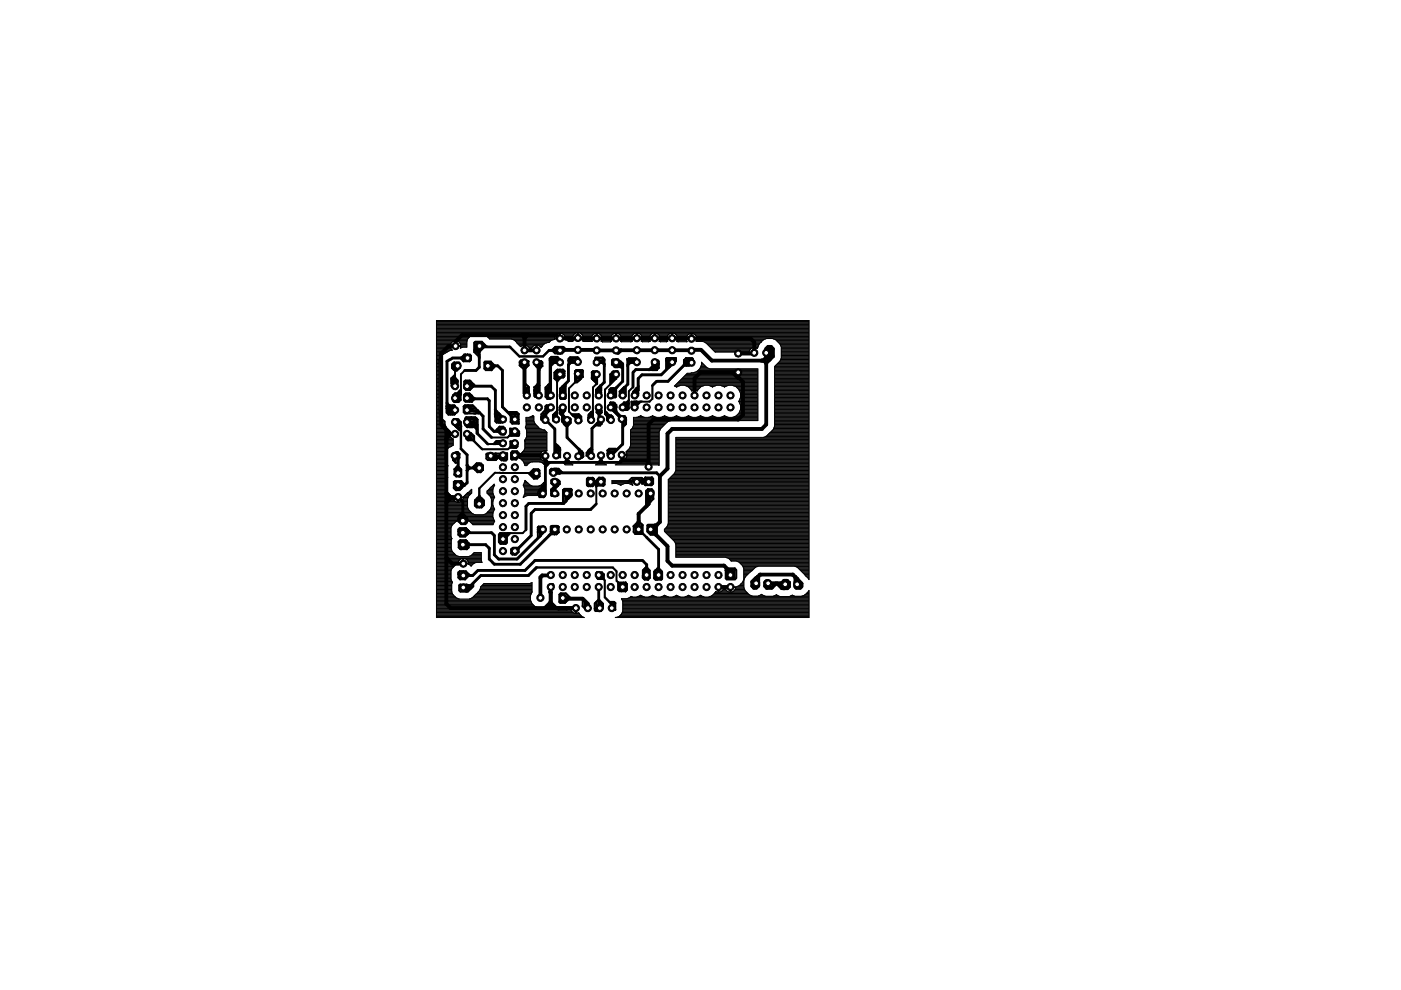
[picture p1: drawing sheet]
<svg xmlns="http://www.w3.org/2000/svg" width="297mm" height="210mm" viewBox="0 0 297 210" stroke-linecap="round" stroke-linejoin="round" font-family="sans-serif">
<g fill="none" stroke="#000" stroke-width=".83">
<path d="M110.7 71.1l.5 .4M111.2 76.8v6.5l.5 .5M111.2 71.1v3.2h2.5M111.8 71.1l-.6 .6M113.7 76.8v.7l.5 .5v5.8M118.8 74.2l11.8 .1M122.4 71.8h-3.7l-.7-.7h-20.1l-1.3 1.3v1h-1.5l-1.6 1.6v15l1.1 1.1v36.9l.9 .9h26M122.5 71.6l36.7 .2 .7 .8v2.2M131 74.9l.6-.6 15 .1 .1-.2h1.9l2.3 2.3h11.1l.5 .5M159.9 74.8h.1M159.9 74.8l-.2 .2h-3.2M161.8 76.5l.6-.6 .1-1.9 .4-.4h.5l.5 .4v1.5l-1.4 1.5"/>
<path d="M162.5 77v13l-1 1h-19l-1 .9v7.5l-1.6 1.5v9.8l-.8 .8M162.9 74.5l.1 2M163.1 74.2l.2 .1M163.3 74.3v1.8M163.3 74.3h.1M94 90.5l1.6 1.5M95.6 92h.9M95.6 92l-1 .9M109.2 96.5h6.3l.1 .2M147.3 83.8v-3.6l1.2-1.2h8v1l1 1v6.9l-1 1h-18l-1 1.1v9M94.6 104.5l1.1 1.1h1.2l.2-.2h-1.3l-1.2 1.2M94.6 118.2l1.3 1.3h2.3"/>
<path d="M137.9 104.6l-.4 .5v1.7l-2.1 2.1v3.3M137.9 112.2l3.6 3.6v3.1l1 1h11l1.4 1.4v.6M139.1 111.5l-1 .9M139.1 111.5v1.9M115.5 128.9l1.2-1.2 1.2 1.2M116.8 124.5l.3-.5-.4 .4v4.3l-.2 .2M116.8 121.9l-1.8 .1-.4 .4v4.3M119.3 126.8l.2 .1h4l1.1 1.1v.9M152.3 124.5h2.6M160.3 122.6l.8-.8h7l.9 .9v1.2M160.3 122.6v1.5l-.4 .5M160.3 123.7h.1"/>
<path d="M160.3 122.6l-.8 .8v.8l.4 .4M160.6 122.3l.2 .2v1.7l-.4 .4h-.5M163.3 123.7l-.5-.5h-.3l-.3 .3v.7l.4 .4M164.4 123.7l-.8 .9h-1M167.3 123.5l-.4 .4h-.4l-.2-.2h-3.4v.7l-.3 .2M167.3 123.5v.9l-.4 .3h-1.1l-1-1M167.3 123.5l-.4-.4h-.7l-.5 .6v.5l.5 .5M168.6 122.4v2l.2 .2h.9l.2-.2v-.7l-.9-.9M168.6 122.4h.1"/>
</g>
<g fill="none" stroke="#000" stroke-width=".61">
<path d="M97 77.6l-.5 .5M99.1 75.9h-3.1l-1.2 .7v10l1 .6h.4l.3-.2M101.7 73.4l.2 .2M101.9 73.6h6.2M101.9 73.6l-.3 .2v4.1l-.7 .6h-2.4M103.4 77.6h2.1l1 .9v7.8l2.7 2.6M118.7 79.4l-.6 .6M118.7 76.8h-1.2l-.8 .8 .1 6.2M118.8 74.2l-2.4 .1M122.5 71.6l-.1 .2M122.5 76.7l-.1 .2h-1.4l-.5 .5v3.4l-1.2 1.2v1.8M122.5 79.3l-.5 .5v1.2"/>
<path d="M126.5 76.8l1.2 .1 .4 .4v3.7l-1.2 1.2v1.6M126.5 79.4v2M130.6 79.4v.9M130.6 76.8h1l.4 .4v3.7l-2.5 2.5v.4M135 76.8l-1.4 .1-.5 .5v4l-1.1 1.1v1.3M138.8 76.8l-.4 .4v.5l-.7 .7h-2.9l-.6 .6v3.1M142.5 76.8l-.7 .7v.4l-1.6 1.6h-4.1l-.8 .8v2.5M146.6 76.9l-.6 .5h-1l-3.4 3.5h-2.4l-.9 .8M96.4 96.6l.7 .8v2.9M96.5 84.4h.5M96.5 89.5h.4l.8 .9M97.7 95.1l1.3 1.4v5.8l-.6 .7-1.3-.2"/>
<path d="M99 92h.1M99 89.5h1.6l.5 .5v1.8l2.3 2.3M99 84.4l.2 .2h4.1l.4 .4v5.4l1 1.1h1.9M99 87l.2 .1h2.1l1.1 1.1v2.8l1.8 1.8M99 81.9h5.1l.9 .9v5.4l.7 .7h.4l.3-.3 .2 .3M99 98.7l.6 .5M101.6 99.2h-2.1l-.5 .5M106.6 94l-.3 .3-.2-.2M106.6 96.5l-.1 .1h-2.5M108.9 91.5h.3M109 94h.2M115.6 96.7v7.4l-.5 .5"/>
<path d="M115.6 97.6l.5 .4h15.4l.4-.4M116.5 98l-.9 1M116.8 86.4v.3l-1.1 1.1-.1 1.2 2 2v5.3l.3 .3M118.1 88.8l-.2 .1M119.3 86.4v1.7l.9 .8v3.9l2.6 2.6v1.2l-.2 .2M119.7 98l.4-.4 .1-.9v.9l.4 .4M122.5 89.1h.1M126.9 86.4l.1 1.8 .4 .4v.4l-1.9 1.8v5.7l-.2 .2M127.4 97.6l-.5 .4M127.4 96.6v1l.4 .4M129.5 86.4l2.3 2.4M131.8 88.8h.1"/>
<path d="M131.8 96.5l.1 1.1M131.8 88.8l.2 .2v5.1l-2.5 2.6M131.9 97.6h5.1l.5 .5v.9M131.9 97l.6 .6M132 86.4h.5M134.6 86.4h.1M134.6 83.5v.3M97.1 105.4l1 1v4M106.6 114v.3M113.7 100.3v.1M115.1 112.2l-.6 .6v.8l-4.9 4.9h-3.9l-.9-.9v-4.1l-.6-.6h-6.1M117.3 100.2h21.9l.7 .7"/>
<path d="M117.6 102.2v2.4M117.6 112.2l-7.3 7.4h-5.5l-1.1-1.1v-2.3l-.7-.7h-4.9M120.2 104.6l-.2 .2v1.4l-.5 .5h-7.4l-.6 .6v5M125.2 102.2h2.2M125.8 102.2l.6 .5M126.2 102.2l.2 .1v.7M126.4 106.8l-1.2 1.2h-11.8l-.8 .8v4.7l-3.3 3.3h-.1M126.9 102.2l-.5 .4M135 102.2h2.5M137.1 113.9l2.5 2.6v5.4h-.5M137.9 112.2l.2 .2M113.7 120.3l-1.7 1.7h-10.1l-2.1 2.1h-1.1l-.5 .5"/>
<path d="M126.9 121.8l.2 .1M126.9 125.2v3.5l.3 .2M129.5 128.7l.2 .2M137.1 121.9v-2.2l-.9-.9h-22.8l-2.1 2.1h-10l-1.1 1.1h-2"/>
</g>
<g fill="none" stroke="#000" stroke-width=".21">
<path d="M92.5 74.7h2.2M92.5 71.8h6.7M92.5 71.7h6.8M92.5 72.5h3.4M92.5 70.8h25.6M92.5 78.2h.6M92.5 79.9h.6M92.5 79.8h.6M92.5 79.6h.6M92.5 79.4h.6M92.5 79.2h.6M92.5 79.1h.6"/>
<path d="M92.5 78.9h.6M92.5 78.7h.6M92.5 78.6h.6M92.5 78.4h.6M92.5 78.1h.6M92.5 77.9h.6M92.5 77.7h.6M92.5 77.6h.6M92.5 77.4h.6M92.5 77.2h.6M92.5 77.1h.6M92.5 76.9h.6"/>
<path d="M92.5 76.7h.6M92.5 76.6h.6M92.5 76.4h.6M92.5 76.2h.6M92.5 76.1h.7M92.5 75.9h.7M92.5 75.7h.8M92.5 75.5h1M92.5 75.4h1.1M92.5 75.2h1.3M92.5 75h1.6M92.5 74.9h1.9"/>
<path d="M92.5 74.5h2.5M92.5 74.4h2.8M92.5 74h3.2M92.5 73.9h3.1M92.5 73.7h3M92.5 73.5h3M92.5 73.4h4M92.5 73.2h3M92.5 73h3M92.5 72.9h3.1M92.5 72.7h3.2M92.5 72.3h3.6"/>
<path d="M92.5 72.2h6.6M92.5 72h6.6M92.5 71.5h7M92.5 71.4h7.2M92.5 71.2h7.3M92.5 71h7.7M92.5 70.7h25.9M92.5 70.5h79M92.5 70.3h79M92.5 70.2h79M92.5 70h79M92.5 69.8h79"/>
<path d="M92.5 69.7h79M92.5 69.5h79M92.5 69.3h79M92.5 69.2h79M92.5 69h79M92.5 68.8h79M92.5 68.6h79M92.5 68.5h79M92.5 68.3h79M92.5 68.2h79M92.5 68h79M93.1 76.5v.2"/>
<path d="M93.1 76.7v9.8M93.2 75.9l-.1 .6M93.3 75.7l-.1 .2M93.8 75.2l-.5 .5M95.7 74.2l-1.9 1M95.9 72.5l.6-.2v1.2h-1l.4 .7h-3.4M95.9 72.5l-.2 .1M96.5 72.5h.2M96.5 73.2h.2M96.5 73h.2M96.5 72.9h.2M96.5 72.7h.2"/>
<path d="M96.5 72.3h.2M96.7 73.4h2.3M97 72.3h2M97.3 72.5l.4 .8h-2.2l.2-.7M97.3 72.5h1.7M97.5 72.7h1.5M97.6 72.9h1.4M97.6 73.7h.3M97.6 73h1.4M97.7 73.5h1.3M97.7 73.2h1.3M100.5 70.9a2.14 2.14 0 0 0-1.5 2.7h-.9l-.5 .2 .1-.3h-1v-1.2l.6 .2"/>
<path d="M102.5 70.9l.6 .2 .7 .8h4.7l.6 .2 1.3 1.4 .5-.3M102.8 71h15.1M103.1 71.2h14.7M103.3 71.4h14.4M103.4 71.5h14.2M103.6 71.7h18.8M103.8 71.8h14.8M108.8 72h8.5M109.1 72.2h7.8M109.3 72.3h7.4M109.5 72.5h7M109.6 72.7h6.3"/>
<path d="M109.7 72.9h5.8M109.9 73h5.4M110.1 73.2h.8M110.2 73.4h.4M110.9 73.2h.2v.7h.2v-.7l.8 .3M111.1 73.9h.2M111.1 73.7h.2M111.1 73.5h.2M111.1 73.4h.2M111.1 73.2h.2M111.5 73.2h2M111.8 73.4h1.3"/>
<path d="M112 73.5h.9M112.1 73.5l.1 .2M112.2 73.7l.1 .2h.4l.1-.2M112.2 73.7h.6M112.2 73.9h.5M112.9 73.5l.7-.3v.7h.3v-.7l.7 .3M112.9 73.5l-.1 .2M113.6 73.9h.3M113.6 73.7h.3M113.6 73.5h.3M113.6 73.4h.3M113.6 73.2h.3"/>
<path d="M114 73.2h1.1M114.4 73.4h.6M114.6 73.5h.3M114.6 73.5l.1 .2M114.7 73.7h.1M115 73.3l-.3 .4M117.7 71.3l-.1 .3M117.8 71.2l-.1 .1M117.9 71l-.1 .2M118.6 70.6v1.3h-1v.1l-.8 .2-.4 .4-1 .3-.4 .4M118.6 70.6l-.7 .4M118.6 70.8h.2"/>
<path d="M118.6 71.5h.2M118.6 71.4h.2M118.6 71.2h.2M118.6 71h.2M118.6 70.7h.2M118.8 71.8h2.6M118.8 70.6v1.3h1v.1M118.8 70.6l.2 .1M119 70.7l.7 .5M119 70.7h3M119.4 70.8h2.4M119.5 71h2.1"/>
<path d="M119.7 71.2l.1 .1M119.7 71.2h1.8M119.8 71.3v.3M119.8 71.4h1.7M119.8 72l.7 .4 1.1-.1-.2-.5h1v-1.3l-.7 .4-.3 .6h2.2l-.2-.6-.8-.4v1.3h1l-.2 .5 .3 .1M119.8 71.5h1.6M119.8 72h1.7M120.2 72.2h1.3M120.5 72.3h.9M122.4 70.8h.2M122.4 71.5h.2M122.4 71.4h.2"/>
<path d="M122.4 71.2h.2M122.4 71h.2M122.4 70.7h.2M122.6 71.7h12.3M123.1 70.7h3.1M123.3 70.8h2.6M123.4 71h2.3M123.5 72.2h2M123.5 71.2h2.1M123.6 72h1.8M123.6 71.4h1.9M123.6 71.8h2.8"/>
<path d="M123.6 71.5h1.8M123.7 72.3h1.9M123.7 72.4h.1M125.4 71.5v.1M125.4 72l.1 .2M125.5 72.2l.1 .1M125.6 71.2l-.2 .3M125.6 72.3v.1M125.6 72.4h-1.8M125.7 71l-.1 .2M126.3 70.7l-.6 .3M126.4 70.6v1.3h-1v.1"/>
<path d="M126.4 70.6l-.1 .1M126.4 70.8h.2M126.4 71.5h.2M126.4 71.4h.2M126.4 71.2h.2M126.4 71h.2M126.4 70.7h.2M126.6 71.8h3.9M126.6 70.6v1.3h1v.1M126.6 70.6l.2 .1M126.8 70.7l.6 .3M126.8 70.7h3.5"/>
<path d="M127.2 70.8h2.8M127.4 71h2.4M127.4 71l.1 .2M127.5 72.3l.3 .2h1.6l.3-.1M127.5 71.2l.1 .3M127.5 72.3h2.2M127.5 71.2h2.2M127.6 72.2l-.1 .1M127.6 72.2h2M127.6 71.4h2M127.6 72v.2M127.6 71.5v.1"/>
<path d="M127.6 72h1.9M127.6 71.5h1.9M129.5 71.5v.1M129.5 72l.1 .2M129.6 71.3l-.1 .2M129.6 72.2l.1 .2M129.7 71.2l-.1 .1M130.5 70.6v1.3h-1v.1M130.5 70.6l-.5 .2-.3 .4M130.5 70.8h.2M130.5 71.5h.2M130.5 71.4h.2"/>
<path d="M130.5 71.2h.2M130.5 71h.2M130.5 70.7h.2M130.7 70.6v1.3h1v.1M130.7 70.6l.8 .4M130.9 70.7h3.7M131.3 70.8h3M131.4 71h2.8M131.5 71l.1 .2M131.6 72.4l.2 .1M131.6 72.3v.1M131.6 71.2l.1 .1"/>
<path d="M131.6 72.3h2.4M131.6 71.2h2.4M131.7 72.2l-.1 .1M131.7 71.3v.2M131.7 72.2h2.3M131.7 71.4h2.3M131.7 72v.2M131.7 71.5v.1M131.7 72h2.2M131.7 71.5h2.2M131.8 72.5h.1M133.9 71.8l.2 .5-.3 .2h-2"/>
<path d="M134.9 70.8h.2M134.9 71.5h.2M134.9 71.4h.2M134.9 71.2h.2M134.9 71h.2M134.9 70.7h.2M135.1 71.7h3.6M135.4 70.7h3M135.7 70.8h2.4M135.9 71h2.1M136 72.3l1.6 .2M136 72.3h1.9"/>
<path d="M136 71.2h1.8M136 72.2h1.8M136.1 71.4h1.7M136.1 72h1.6M136.1 71.8l-.1 .5M136.1 71.5h1.6M137.6 72.5h.1M137.7 71.8l.2 .5M137.9 72.3l-.3 .2M138.7 70.8h.2M138.7 71.5h.2M138.7 71.4h.2"/>
<path d="M138.7 71.2h.2M138.7 71h.2M138.7 70.7h.2M138.9 71.7h3.5M139.2 70.7h2.9M139.5 70.8h2.3M139.7 71h1.9M139.8 72.3h1.8M139.8 71.2h1.7M139.8 72.2h1.7M139.9 71.4h1.6M139.9 72h1.5"/>
<path d="M139.9 71.5h1.5M139.9 71.8l-.2 .5 .3 .2M140 72.5h.1M140.1 72.5h1.2M141.3 72.5h.1M141.4 71.8l.2 .5M141.6 72.3l-.3 .2M142.4 70.8h.2M142.4 71.5h.2M142.4 71.4h.2M142.4 71.2h.2M142.4 71h.2"/>
<path d="M142.4 70.7h.2M142.6 71.7h2.9M142.9 70.7h28.6M143.2 70.8h2.9M143.2 70.9l.4 .7h-2.2l.3-.6 .7-.4v1.2h-3.5v-1.2a1.08 1.08 0 0 1 1 1h-2.2a1.08 1.08 0 0 1 1-1v1.2h-3.6v-1.2a1.08 1.08 0 0 1 1 1h-2.2a1.13 1.13 0 0 1 1-1v1.2h-4.2M143.2 70.9l-.6-.3v1.2h3.9M143.4 71h2.5M143.5 72.3h2.1M143.5 71.2h2.2M143.5 72.2h2.1M143.6 71.4h2M143.6 72h1.9"/>
<path d="M143.6 71.5h1.9M143.6 71.8l-.2 .5 .4 .2h1.8l.1-.1-.2-.5h1v-1.2a1.08 1.08 0 0 0-1 1h2.2a1.08 1.08 0 0 0-1-1v1.2h1l-.1 .5h1.4l.6 .3M144.9 79.9h15.8M145.1 79.8h15.6M145.3 79.6h15.4M145.4 79.4h15.3M145.6 79.2h15.1M146.5 71.7h.2M146.5 70.8h.2M146.5 79.1h14.2M146.5 71.5h.2M146.5 71.4h.2"/>
<path d="M146.5 71.2h.2M146.5 71h.2M146.7 71.8h15.6M147.2 70.8h24.3M147.3 78.9h13.4M147.4 71h24.1M147.5 71.2h24M147.6 72.3h13.9M147.6 71.4h23.9M147.7 72.2h14M147.7 71.5h23.8M147.7 71.7h23.8"/>
<path d="M147.7 78.7h13M147.7 72h14.2M148 78.6h12.7M148.1 78.4h12.6M148.3 78.2h12.4v11h-26.4M148.4 78.1h1.8M148.5 77.9h1.3M148.6 77.7h1.1M148.7 77.6h.8M148.7 77.4h.7M148.7 77.2h.5M148.7 77.1h.3"/>
<path d="M148.7 76.9h.1M149.3 72.5h12.1M149.6 72.7l2.1 2h7.1v-.2M149.6 72.7h11.6M149.8 72.9h11.2M150 73h10.9M150.2 73.2h10.6M150.3 73.4h10.5M150.5 73.5h10.2M150.6 78.2l-.7-.2-1.2-1.2a2.26 2.26 0 0 1-2.3 2.3h-.7l-2.7 2.8 .4 .2a2.13 2.13 0 0 1 3.1 .5M150.7 73.7h9.9M150.8 73.9h8.5"/>
<path d="M151 74h8.1M151.2 74.2h7.8M151.3 74.4h7.6M151.5 74.5h7.4M158.9 74.4l-.1 .1M159.8 74.2h.2M159.8 74.5h.2M159.8 74.4h.2M159.8 74h.2M159.8 73.9h.2M160.5 73.9h.1M160.5 73.9l-.5-.2v1h-.2v-1l-.6 .3-.3 .4"/>
<path d="M161.4 72.6a2.49 2.49 0 0 1 4.3 1v2.3M161.4 72.6h.1M161.4 72.6l-.4 .3-.5 1M164 71.8h7.5M164.2 77.7v12.7l-.2 .6-1.5 1.5-.6 .2h-18.6v7l-.3 .7-1.3 1.3v9.3M164.2 78.2h7.3M164.2 79.9h7.3M164.2 79.8h7.3M164.2 79.6h7.3M164.2 79.4h7.3M164.2 79.2h7.3M164.2 79.1h7.3"/>
<path d="M164.2 78.9h7.3M164.2 78.7h7.3M164.2 78.6h7.3M164.2 78.4h7.3M164.2 78.1h7.3M164.2 77.9h7.3M164.2 77.7h7.3M164.4 77.6h7.1M164.4 72h7.1M164.5 77.5h.1M164.5 77.4h7M164.6 72.2h6.9"/>
<path d="M164.7 77.2h6.8M164.8 72.3h6.7M164.8 77.1h.1M164.9 77.1h6.6M164.9 72.5h6.6M165 76.9h6.5M165.1 72.7h6.4M165.2 76.7h6.3M165.3 72.9h6.2M165.4 76.6h6.1M165.4 76.5l-1.2 1.2M165.4 73h6.1"/>
<path d="M165.5 76.4h6M165.5 73.2h6M165.5 76.2h6M165.5 73.4h6M165.6 76.1h5.9M165.6 73.5h5.9M165.7 75.9l-.3 .6M165.7 74.7h5.8M165.7 74.2h5.8M165.7 75.9h5.8M165.7 75.7h5.8M165.7 75.5h5.8"/>
<path d="M165.7 75.4h5.8M165.7 75.2h5.8M165.7 75h5.8M165.7 74.9h5.8M165.7 74.5h5.8M165.7 74.4h5.8M165.7 74h5.8M165.7 73.9h5.8M165.7 73.7h5.8M92.5 92.7h3.1M92.5 89.2h1.6M92.5 98.6h2.4"/>
<path d="M92.5 96.6h1.8M92.5 88.5h1M92.5 96.7h1.8M92.5 97.9h2M92.5 96.4h1.8M92.5 91.2h2.7M92.5 98.3h2.1M92.5 99.9h2.3M92.5 99.8h2.3M92.5 99.6h2.3M92.5 99.4h2.3M92.5 99.3h2.3"/>
<path d="M92.5 99.1h2.3M92.5 98.9h2.4M92.5 98.8h2.5M92.5 98.4h2.2M92.5 98.1h2.1M92.5 97.7h2M92.5 97.6h2M92.5 97.4h1.9M92.5 97.2h1.9M92.5 97.1h1.8M92.5 96.9h1.8M92.5 96.2h1.8"/>
<path d="M92.5 96.1h1.9M92.5 95.9h1.9M92.5 95.7h2M92.5 95.6h2.1M92.5 95.4h2.2M92.5 95.2h2.3M92.5 95.1h2.5M92.5 94.9h2.7M92.5 94.7h3M92.5 94.6h3.3M92.5 94.4h3.6M92.5 94.2h3.6"/>
<path d="M92.5 94h3.6M92.5 93.9h3.6M92.5 93.7h3.6M92.5 93.5h3.6M92.5 93.4h3.6M92.5 93.2h3.6M92.5 93h3.5M92.5 92.9h3.3M92.5 92.5h3M92.5 92.4h2.9M92.5 92.2h2.9M92.5 92h3.5"/>
<path d="M92.5 91.9h2.9M92.5 91.7h2.9M92.5 91.5h3M92.5 91.4h2.8M92.5 91h2.5M92.5 90.8h2.3M92.5 90.7h2.2M92.5 90.5h2.1M92.5 90.3h2M92.5 90.2h2M92.5 90h1.9M92.5 89.8h1.8"/>
<path d="M92.5 89.7h1.8M92.5 89.5h1.8M92.5 89.3h1.8M92.5 89h1.5M92.5 88.8h1.3M92.5 88.7h1.1M92.5 88.3h.8M92.5 88.2h.8M92.5 88h.7M92.5 87.8h.6M92.5 87.7h.6M92.5 87.5h.6"/>
<path d="M92.5 87.3h.6M92.5 87.1h.6M92.5 87h.6M92.5 86.8h.6M92.5 86.7h.6M92.5 86.5h.6M92.5 86.3h.6M92.5 86.1h.6M92.5 86h.6M92.5 85.8h.6M92.5 85.6h.6M92.5 85.5h.6"/>
<path d="M92.5 85.3h.6M92.5 85.1h.6M92.5 85h.6M92.5 84.8h.6M92.5 84.6h.6M92.5 84.5h.6M92.5 84.3h.6M92.5 84.1h.6M92.5 83.9h.6M92.5 83.8h.6M92.5 83.6h.6M92.5 83.5h.6"/>
<path d="M92.5 83.3h.6M92.5 83.1h.6M92.5 83h.6M92.5 82.8h.6M92.5 82.6h.6M92.5 82.4h.6M92.5 82.3h.6M92.5 82.1h.6M92.5 81.9h.6M92.5 81.8h.6M92.5 81.6h.6M92.5 81.4h.6"/>
<path d="M92.5 81.3h.6M92.5 81.1h.6M92.5 80.9h.6M92.5 80.8h.6M92.5 80.6h.6M92.5 80.4h.6M92.5 80.3h.6M92.5 80.1h.6M93.1 86.8v1M93.1 86.5v.3M93.1 87.8l.3 .6 .9 .9v.6l.4 .8M94.3 96.2v.9"/>
<path d="M94.3 97.1l.4 1.3M94.7 90.7l.8 .8-.1 .4h.5l.2 .2h-.7l.4 .8M94.7 98.4l.3 .3-.2 .4v1.9l.1 .3M95.8 92.9l.3 .2v1.3M96.1 94.4l-.3 .1a2.34 2.34 0 0 0-1.5 1.7M110.2 97.1h4.4M110.2 96.9h4.3M110.3 96.7l5.4 .1v1l.2-.1M110.3 97.2h4.4M110.4 96.2h4.2M110.5 97.4h4.3M110.6 96.1h4.1"/>
<path d="M110.7 97.6h4.3M110.7 95.9h4.1M110.8 95.8l-.5 .6M110.8 95.8v.1M110.8 97.7h4.6M110.9 95.7h4.1M111 97.9h5.3M111.1 95.6l-.3 .2M111.1 98.1h1.3M111.1 95.6h4.9M111.1 98.3h1M111.1 95.4h4.9"/>
<path d="M111.2 93.4l.1 .2M111.2 98.4h.8M111.2 95.2h4.8M111.2 93.4h4.8M111.3 98.6h.5M111.3 95.1h4.7M111.3 93.6v1.4l-.2 .6M111.3 93.6v.1M111.3 94.9h4.7M111.3 94.7h4.7M111.3 94.6h4.7M111.3 94.4h4.7"/>
<path d="M111.3 94.2h4.7M111.3 94h4.7M111.3 93.9h4.7M111.3 93.7h4.7M111.3 93.5h4.7M111.4 93.2h4.6M111.4 90.5h2.7M111.4 90.7h2.9M111.5 93h4.5M111.5 90.3h2.4M111.5 90.8h2.9M111.5 89.4l.1 .7-.2 .5a2.4 2.4 0 0 1-.1 2.7l-.1 .1"/>
<path d="M111.5 89.2h1.7M111.5 92.9h4.5M111.5 89.3h1.7M111.5 89h1.7M111.5 88.8h1.7M111.5 88.7h1.7M111.5 90.2h2.3M111.6 91h3.3M111.6 90h2M111.6 89.8h1.8M111.6 89.7h1.8M111.6 89.5h1.7"/>
<path d="M111.6 92.7h4.4M111.7 91.2h3.8M111.7 92.5h4.3M111.7 92.4h4.3M111.7 92.2h4.3M111.7 92h4.3M111.7 91.9h4.3M111.7 91.7h4.3M111.7 91.5h4.1M111.7 91.4h4M112.1 88.5l.9-.4 .2 .1v1l.2 .6M112.6 88.3h.6"/>
<path d="M112.8 97.9l-.6 .2-.4 .5M112.9 88.2h.1M113.2 88.5h-1.7v.9M113.4 89.8l1 1M113.8 90.2v.1M114.4 90.8l.8 .4M114.4 97.9l.6 .2 .5 .5M114.5 96.8l.2 .4M114.6 96.4l-5.3 .1 1 .1-.2 .6a1.88 1.88 0 0 1 1.2 1.5l.5-.1M114.6 96.2l-.1 .4M114.7 97.2l.3 .4M114.9 98.1h1.1"/>
<path d="M115 95.7l.5-.2v2.3l-.5-.2M115 95.7l-.4 .5M115.1 98.3h.7M115.3 98.4h.3M115.5 98.6h.1M115.5 91.2l.5 .5v3.9l-.3-.1v1.1h-6.4M115.5 96.4h.2M115.5 97.7h.2M115.5 97.6h.2M115.5 97.4h.2M115.5 97.2h.2M115.5 97.1h.2"/>
<path d="M115.5 96.9h.2M115.5 96.2h.2M115.5 96.1h.2M115.5 95.9h.2M115.5 95.7h.2M115.7 98.4h.1M115.7 98.4l-.2 .2M115.8 97.7h.3M116.1 97.7h-.2M116.1 97.7h.1M116.1 97.7l.2 .2-.6 .5M119.7 98.3h.1"/>
<path d="M119.7 98.3h1.4M119.7 98.4h1.6M119.8 98.1h1.1M120 97.9h.8M120.1 97.7h.2M120.2 97.6h.1M120.3 97.4h.1M120.3 97.3v.5l.4-.1 .8 .9h-1.7l-.2-.3 .5-.5zM120.4 97.7h.3M126.6 98.4h1.7M126.7 98.3h1.4M126.9 98.1h1"/>
<path d="M127.1 97.9h.7M127.2 97.7h.5M127.3 97.6h.2M127.3 97.4h.1M127.4 97.2l.1 .5 1.1 .9h-2.4l.3-.1 .8-.8zM130.8 98.4h8.9M130.9 98.3h8.8M131.1 98.1h8.6M131.3 97.9h8.4M131.4 97.7h8.3M131.4 97.6h8.3M131.7 97.4h.2"/>
<path d="M131.7 97.2h.2M131.7 97.1h.2M131.7 96.9h.2M131.8 96.7h.1M132.1 96.4h7.6M132.4 97.4l-.5 .2v-1l-.2 .2v.8l-.2-.1-.2 .4-.8 .7h9.2M132.4 97.4h7.3M132.6 97.2h7.1M132.7 97.1h7M132.8 95.9l.1 .3M132.8 95.9h6.9M132.8 95.7h6.9"/>
<path d="M132.8 96.9l-.4 .5M132.8 96.9h6.9M132.9 96.1h6.8M132.9 96.2v.2h-.7l-.2 .2h7.7M132.9 96.7l-.1 .2M132.9 96.7h6.8M132.9 96.2h6.8M132.9 96.6v.1M133 95.6h6.7M133.1 95.4h6.6M133.3 95.2h6.4M133.5 95.1h6.2"/>
<path d="M133.5 94.9h6.2M133.6 94.7h6.1M133.7 94.6h6M133.7 92.7h6M133.7 91.2v3.3l-.3 .6-.6 .8M133.7 91.2h6.2M133.7 94.4h6M133.7 94.2h6M133.7 94h6M133.7 93.9h6M133.7 93.7h6M133.7 93.5h6"/>
<path d="M133.7 93.4h6M133.7 93.2h6M133.7 93h6M133.7 92.9h6M133.7 92.5h6M133.7 92.4h6M133.7 92.2h6M133.7 92h6M133.7 91.9h6M133.7 91.7h6M133.7 91.5h6.1M133.7 91.4h6.1"/>
<path d="M133.8 91h6.2M133.9 91l-.2 .2M133.9 91h.1M134 90.8h6.1M134.1 90.7h6.2M134.2 90.5h6.2M134.3 90.3h6.3M134.3 90.2h6.5M134.3 90h6.6M134.3 89.8h6.8M134.3 89.7h7M134.3 89.5h7.2"/>
<path d="M134.3 89.3h7.5M134.3 89h26.4M134.3 88.8h26.4M134.3 88.7h26.4M135 88.5l.8-.4 .9 .4M135.4 88.3h.8M135.8 88.2h.1M137.5 88.5l.9-.4 .8 .4M137.9 88.3h.9M138.3 88.2h.1M139.6 98.6h.1M139.7 98.6h.1"/>
<path d="M140.1 88.5l.8-.4 .9 .4M140.5 88.3h.8M140.9 88.2h.1M142.2 89.2a5.3 5.3 0 0 0-2.5 2.4v7M142.6 88.5l.8-.4 .9 .4M143 88.3h.9M143.1 81.8h1M143.2 81.9h.5M143.2 99.9h28.3M143.2 81.6h17.5M143.3 99.8h28.2M143.3 98.6h28.2"/>
<path d="M143.3 96.6h28.2M143.3 96.7h28.2M143.3 97.9h28.2M143.3 96.4h28.2M143.3 98.3h28.2M143.3 99.6h28.2M143.3 99.4h28.2M143.3 99.3h28.2M143.3 99.1h28.2M143.3 98.9h28.2M143.3 98.8h28.2M143.3 98.4h28.2"/>
<path d="M143.3 98.1h28.2M143.3 97.7h28.2M143.3 97.6h28.2M143.3 97.4h28.2M143.3 97.2h28.2M143.3 97.1h28.2M143.3 96.9h28.2M143.3 96.2h28.2M143.3 96.1h28.2M143.3 95.9h28.2M143.3 95.7h28.2M143.3 95.6h28.2"/>
<path d="M143.3 95.4h28.2M143.3 95.2h28.2M143.3 95.1h28.2M143.3 94.9h28.2M143.3 94.7h28.2M143.3 94.6h28.2M143.3 94.4h28.2M143.3 94.2h28.2M143.3 94h28.2M143.3 93.9h28.2M143.3 93.7h28.2M143.3 93.5h28.2"/>
<path d="M143.3 93.4h28.2M143.3 93.2h28.2M143.3 93h28.2M143.3 92.9h28.2M143.4 88.2h.1M143.4 81.4h17.3M143.6 81.3h17.1M143.7 81.1h17M143.9 80.9h16.8M144.1 80.8h16.6M144.3 80.6h16.4M144.4 80.4h16.3"/>
<path d="M144.6 80.3h16.1M144.8 80.1h15.9M145.1 88.5l.9-.4 .8 .4M145.3 81.8h3.9M145.6 88.3h.8M145.7 81.9h3.1M145.9 88.2h.1M146 82.1h2.5M146.2 82.3h2.1M146.3 82.4h1.9M146.5 82.6l.1 .3M146.5 82.6h1.5"/>
<path d="M146.6 82.8h.3M146.7 82.9h-.1M147.2 83.6h.2M147.2 83.5h.2M147.2 83.3h.2M147.2 83.1h.2M147.2 83h.2M147.2 82.8h.2M147.6 82.8h.3M147.7 88.5l.8-.4 .9 .4M148 82.6a2.39 2.39 0 0 1 3.1-.6 2.52 2.52 0 0 1 2.6 0 2.18 2.18 0 0 1 2.4 0 2.18 2.18 0 0 1 .9 2.3M148 82.6l-.1 .3-.5-.2v1h-.2v-1l-.5 .2"/>
<path d="M148.1 88.3h.8M148.5 88.2h.1M150.2 88.5l.9-.4 .8 .4M150.4 81.8h1.3M150.6 88.3h.9M150.8 81.9h.5M151 88.2h.1M152.8 88.5l.8-.4 .9 .4M152.9 81.8h1.4M153.2 88.3h.8M153.3 81.9h.6M153.6 88.2h.1"/>
<path d="M155.4 81.8h5.3M155.7 88.3h5M155.9 81.9h4.8M156.1 88.2h4.6M156.2 82.1h4.5M156.3 88h4.4M156.3 82.3h4.4M156.4 87.8h4.3M156.5 82.4h4.2M156.6 85.1l.4 .9M156.6 87.7h4.1M156.7 85.1h4"/>
<path d="M156.7 82.6h4M156.7 87.5h4M156.7 85h4M156.7 85.3h4M156.7 82.8h4M156.8 87.3h3.9M156.8 84.8h3.9M156.8 85.5h3.9M156.8 83h3.9M156.8 84.6h3.9M156.9 87.1h3.8M156.9 85.6h3.8"/>
<path d="M156.9 83.1h3.8M156.9 87h3.8M156.9 84.5h3.8M157 85.8h3.7M157 83.3h3.7M157 86.8h3.7M157 84.3h3.7M157 86.8l-.3 .8-.6 .6-.8 .3M157 84.3l-.4 .8M157 86v.8M157 86.7h3.7M157 86.5h3.7"/>
<path d="M157 86.3h3.7M157 86.1h3.7M157 86h3.7M157 84.1h3.7M157 83.9h3.7M157 83.8h3.7M157 83.6h3.7M157 83.5h3.7M160.7 88.5h-26.4v1.7l-.4 .8M161.9 92.7h9.6M162.3 92.5h9.2M162.6 92.4h8.9"/>
<path d="M162.8 92.2h8.7M162.9 92h8.6M163.1 91.9h8.4M163.3 91.7h8.2M163.4 91.5h8.1M163.6 91.4h7.9M163.8 91.2h7.7M164 91h7.5M164 90.8h7.5M164.1 90.7h7.4M164.2 90.5h7.3M164.2 89.2h7.3"/>
<path d="M164.2 88.5h7.3M164.2 90.3h7.3M164.2 90.2h7.3M164.2 90h7.3M164.2 89.8h7.3M164.2 89.7h7.3M164.2 89.5h7.3M164.2 89.3h7.3M164.2 89h7.3M164.2 88.8h7.3M164.2 88.7h7.3M164.2 88.3h7.3"/>
<path d="M164.2 88.2h7.3M164.2 88h7.3M164.2 87.8h7.3M164.2 87.7h7.3M164.2 87.5h7.3M164.2 87.3h7.3M164.2 87.1h7.3M164.2 87h7.3M164.2 86.8h7.3M164.2 86.7h7.3M164.2 86.5h7.3M164.2 86.3h7.3"/>
<path d="M164.2 86.1h7.3M164.2 86h7.3M164.2 85.8h7.3M164.2 85.6h7.3M164.2 85.5h7.3M164.2 85.3h7.3M164.2 85.1h7.3M164.2 85h7.3M164.2 84.8h7.3M164.2 84.6h7.3M164.2 84.5h7.3M164.2 84.3h7.3"/>
<path d="M164.2 84.1h7.3M164.2 83.9h7.3M164.2 83.8h7.3M164.2 83.6h7.3M164.2 83.5h7.3M164.2 83.3h7.3M164.2 83.1h7.3M164.2 83h7.3M164.2 82.8h7.3M164.2 82.6h7.3M164.2 82.4h7.3M164.2 82.3h7.3"/>
<path d="M164.2 82.1h7.3M164.2 81.9h7.3M164.2 81.8h7.3M164.2 81.6h7.3M164.2 81.4h7.3M164.2 81.3h7.3M164.2 81.1h7.3M164.2 80.9h7.3M164.2 80.8h7.3M164.2 80.6h7.3M164.2 80.4h7.3M164.2 80.3h7.3"/>
<path d="M164.2 80.1h7.3M92.5 119.4h8.1M92.5 118.9h4.8M92.5 104.8h2.9M92.5 119.3h4.6M92.5 101.9h2.2M92.5 120h3.9M92.5 119.8h4.1M92.5 119.6h4.5M92.5 119.1h4.7M92.5 118.8h4.9M92.5 118.6h5.1"/>
<path d="M92.5 118.4h5.4M92.5 118.3h9.5M92.5 118.1h9.5M92.5 117.9h4.6M92.5 117.8h4.2M92.5 117.6h4M92.5 117.4h3.9M92.5 117.2h3.7M92.5 117.1h3.5M92.5 116.9h3.4M92.5 116.8h3.3M92.5 116.6h3.3"/>
<path d="M92.5 116.4h3.2M92.5 116.2h3.2M92.5 116.1h3.2M92.5 115.9h3.2M92.5 115.7h3.2M92.5 115.6h3.2M92.5 115.4h3.2M92.5 115.2h3.2M92.5 115.1h3.2M92.5 114.9h3.2M92.5 114.7h3.2M92.5 114.6h3.2"/>
<path d="M92.5 114.4h3.2M92.5 114.2h3.3M92.5 114h3.3M92.5 113.9h3.2M92.5 113.7h3.1M92.5 113.6h3.1M92.5 113.4h3.1M92.5 113.2h3.1M92.5 113.1h3.1M92.5 112.9h3.1M92.5 112.7h3.1M92.5 112.5h3.1"/>
<path d="M92.5 112.4h3.1M92.5 112.2h3.1M92.5 112h3.1M92.5 111.9h3.1M92.5 111.7h3.2M92.5 111.5h3.3M92.5 111.4h3.3M92.5 111.2h3.5M92.5 111h3.7M92.5 110.9h3.9M92.5 110.7h4M92.5 110.5h4.4"/>
<path d="M92.5 110.4h5.5M92.5 110.2h4.5M92.5 110h4.6M92.5 109.9h4.7M92.5 109.7h4.8M92.5 109.5h5M92.5 109.3h5.3M92.5 109.2h12M92.5 109h7.9M92.5 108.8h7.6M92.5 108.7h7.4M92.5 108.5h7.3"/>
<path d="M92.5 108.3h7.1M92.5 108.2h6.9M92.5 108h6.8M92.5 107.8h6.8M92.5 107.7h6.7M92.5 107.5h6.6M92.5 107.3h6.6M92.5 107.2h6.6M92.5 107h6.6M92.5 106.8h6.6M92.5 106.7h6.6M92.5 106.5h6.6"/>
<path d="M92.5 106.3h4M92.5 106.2h3.8M92.5 106h3.7M92.5 105.8h3.6M92.5 105.6h3.6M92.5 105.3h3.4M92.5 105.1h3.2M92.5 105h3M92.5 104.6h2.7M92.5 104.5h2.5M92.5 104.3h2.4M92.5 104.1h2.3"/>
<path d="M92.5 104h2.2M92.5 103.8h2.2M92.5 103.6h2.2M92.5 103.5h2.2M92.5 103.3h2.2M92.5 103.1h2.2M92.5 103h2.2M92.5 102.8h2.2M92.5 102.6h2.2M92.5 102.4h2.2M92.5 102.3h2.2M92.5 102.1h2.2"/>
<path d="M92.5 101.8h2.2M92.5 101.6h2.3M92.5 101.5h2.3M92.5 101.3h2.4M92.5 101.1h2.3M92.5 100.9h2.3M92.5 100.8h2.3M92.5 100.6h2.3M92.5 100.4h2.3M92.5 100.3h2.3M92.5 100.1h2.3M94.7 103.8l.2 .6 .9 .9 .5 .2h-3.8"/>
<path d="M94.9 101.3l-.2 .6v1.9M95.4 104.8h.1M95.7 114.6v1.8M95.7 116.4l.2 .6 .4 .3M95.8 114.2l-.1 .4M95.8 111.4l-.2 .6v1.7l.2 .5M96 105.5l.1 .1M96.1 105.6v.2M96.1 105.8l.1 .2M96.2 106l.3 .3M96.3 117.3h.1M96.3 117.3l.4 .5"/>
<path d="M96.6 119.8l-.5 .4M96.7 117.8l.6 .2h2l.6-.2M97 106.3h.2M97 106.2h.2M97 106h.2M97 105.8h.2M97 105.6h.2M97.3 109.7l.7-.4v1.1h-.8l-.6 .2-.8 .8M97.3 109.7l-.3 .6h2.2l-.2-.6M97.4 118.8l.7-.4v1.1h-.9l-.6 .3M97.4 118.8l-.3 .6M97.7 106.3h1.4"/>
<path d="M97.9 106.2h1.2M98 110.2h.2M98 110h.2M98 109.9h.2M98 109.7h.2M98 109.5h.2M98 109.3h.2M98.1 106h1M98.1 118.9h.2M98.1 119.3h.2M98.1 119.1h.2M98.1 118.8h.2"/>
<path d="M98.1 118.6h.2M98.1 118.4h.2M98.1 105.8l-.2 .4-.7 .3v-1h-.2v1l-.5-.2M98.1 105.8h1M98.2 105.6l-.1 .2M98.2 105.6h1M98.2 105.3h1.1M98.2 105.5v.1M98.2 110.4h6.6M98.4 105.1h1M98.5 109.3h6M98.5 118.4h3.5"/>
<path d="M98.6 105.1h.1M98.6 105h1M98.8 104.8h.9M98.8 109.5h5.7M98.9 118.6h3.1M99 104.6h.9M99 109.7h5.5M99.1 118.8h2.9M99.1 118.8l-.8-.4v1.1l1 .1M99.1 118.8l.2 .6M99.1 109.9h5.5M99.1 104.5l-.8 .8-.5 .2h1.4"/>
<path d="M99.1 104.5l.9-.8v.8l-.6 .7-.3 .6v1.7M99.1 107.5a2.85 2.85 0 0 0 1.7 1.7h1.6l.6-.3 .5-.4M99.1 104.5h.9M99.2 110h5.4M99.2 118.9h2.9M99.2 110.2h5.5M99.3 119.1h2.9M99.3 119.6l.4 .2M99.3 119.6h1M99.4 110.5h5.4M99.4 104.3h.6M99.5 117.9h2.5"/>
<path d="M99.6 104.1h.4M99.7 119.8l.2 .2M99.7 119.8h.4M99.7 110.7h5.1M99.8 104h.2M99.8 120h.1M99.9 117.8l.6-.6h1.5v1.7l.2 .4h-2.9M99.9 120h.1M99.9 110.9h4.8M99.9 117.8h2.1M99.9 103.8h.1M100.1 111h4.5"/>
<path d="M100.1 117.6h1.9M100.2 111.2h4.4M100.3 117.4h1.7M100.4 117.3h.1M100.4 117.2h1.6M101 119.3l-.6 .2-.5 .5M102.8 109h1.7M103.1 108.8h1.4M103.3 104.1v.4l.6 .7 .3 .6M103.3 104.5h1.2M103.3 104.3h1.2M103.3 108.7h1.2"/>
<path d="M103.3 104.1h1.2M103.4 104.6h1.1M103.4 104h1.1M103.4 108.5h1.2M103.5 104.8h1.1M103.6 103.8h.9M103.6 108.3h1.1M103.7 105h1M103.8 103.6h.7M103.8 108.2h1M103.8 105.1h.9M103.9 103.5h.7"/>
<path d="M103.9 108l-.4 .5M103.9 108h.9M104 105.3h.8M104 107.8h.8M104.1 105.5h.7M104.1 107.7h.6M104.1 103.3h.6M104.1 105.6h.7M104.2 107.5h.4M104.2 105.8v1.6l-.3 .6M104.2 107.3h.4M104.2 107.2h.3"/>
<path d="M104.2 107h.3M104.2 106.8h.3M104.2 106.7h.3M104.2 106.5h.3M104.2 106.3h.3M104.2 106.2h.3M104.2 106h.4M104.2 105.8h.5M104.3 103.1h.4M104.4 103h.4M104.5 108.8v.8M104.5 109.6l.4 .9-.4 .8h-4.2l-.6-.7-.6-.2h-.9v-1.1l.8 .4"/>
<path d="M104.6 102.8h.2M104.8 102.9v-.3l-1.5 1.5M104.8 102.9a2.52 2.52 0 0 0 0 2.6M104.8 105.5a2.52 2.52 0 0 0 0 2.5l-.3 .8M111 105.3v.2M111 102.9l.3 .8v.9l-.3 .7M111 105.5h.1M111 103h1.7M111 102.8h1.3M111 105.3h.2M111.1 105.1h.5M111.1 103.1h4.3"/>
<path d="M111.1 102.6h1M111.1 105h2.9M111.1 103.3h4.3M111.1 102.4h.9M111.2 104.8h2.8M111.2 103.5h4.1M111.2 102.3h.6M111.3 103.6h3.3M111.3 102.1h.3M111.3 104.6h3.7M111.3 101.9h.1M111.3 104.5h2.7"/>
<path d="M111.3 104.3h2.7M111.3 104.1h2.8M111.3 104h2.9M111.3 103.8h3.1M114.1 105.1h-2.3l-.8 .4M114.1 105.1h.1M114.4 103.8l.6-.3v1.6h.2v-.4h-1.2l.1 .4M114.4 103h1M114.8 102.8h.5M115 102.6h.3M115 104.8h.2M115 105h.2"/>
<path d="M115 104.5h.2M115 104.3h.2M115 104.1h.2M115 104h.2M115 103.8h.2M115 103.6h.2M115.1 102.4h.2M115.3 103.5l-.1 1h-1.2l.4-.7M115.3 102.3a2.5 2.5 0 0 1-4-.4l-.3 1M115.3 102.3l.1 .8-.1 .4M115.3 102.3h.1M129.8 101.9l5.1 .1v.3h-1l.3 .6a2.57 2.57 0 0 0-2.7-.1l-.8-.3-.9 .1z"/>
<path d="M129.8 102.4h4.2M129.8 102.3h4.1M129.8 102.1h5.1M131 102.6h1.2M131.4 102.8h.4M133.6 102.6h.4M134 102.8h.1M134.2 102.9h-.1M135.1 102l3-.1v.3h-1l-.9 .5-.2-.1 .1-.3h-1zM135.1 102.1h3M136.1 102.6h.1M136.1 102.4h.3"/>
<path d="M136.1 102.3h.6M140.9 112.5h30.6M140.9 112.4h30.6M140.9 112.2h30.6M140.9 112.7h30.6M141.1 112h30.4M141.1 112.9h30.4M141.2 111.9h30.3M141.3 113.1h30.2M141.4 111.7h30.1M141.4 111.7l-.5 .5v.4l2.1 2.2 .3 .7v2.7h10.6l.6 .2M141.4 113.2h30.1"/>
<path d="M141.5 111.5h30M141.5 111.4h30M141.6 113.4h29.9M141.6 111.2h29.9M141.7 111l-.3 .7M141.7 104.8h29.8M141.7 105.5h29.8M141.7 101.9h29.8M141.7 111h29.8M141.7 110.9h29.8M141.7 110.7h29.8M141.7 110.5h29.8"/>
<path d="M141.7 110.4h29.8M141.7 110.2h29.8M141.7 110h29.8M141.7 109.9h29.8M141.7 109.7h29.8M141.7 109.5h29.8M141.7 109.3h29.8M141.7 109.2h29.8M141.7 109h29.8M141.7 108.8h29.8M141.7 108.7h29.8M141.7 108.5h29.8"/>
<path d="M141.7 108.3h29.8M141.7 108.2h29.8M141.7 108h29.8M141.7 107.8h29.8M141.7 107.7h29.8M141.7 107.5h29.8M141.7 107.3h29.8M141.7 107.2h29.8M141.7 107h29.8M141.7 106.8h29.8M141.7 106.7h29.8M141.7 106.5h29.8"/>
<path d="M141.7 106.3h29.8M141.7 106.2h29.8M141.7 106h29.8M141.7 105.8h29.8M141.7 105.6h29.8M141.7 105.3h29.8M141.7 105.1h29.8M141.7 105h29.8M141.7 104.6h29.8M141.7 104.5h29.8M141.7 104.3h29.8M141.7 104.1h29.8"/>
<path d="M141.7 104h29.8M141.7 103.8h29.8M141.7 103.6h29.8M141.7 103.5h29.8M141.7 103.3h29.8M141.7 103.1h29.8M141.7 103h29.8M141.7 102.8h29.8M141.7 102.6h29.8M141.7 102.4h29.8M141.7 102.3h29.8M141.7 102.1h29.8"/>
<path d="M141.7 101.8h29.8M141.8 113.6h29.7M141.8 101.6h29.7M141.9 113.7h29.6M141.9 101.5h29.6M142.1 113.9h29.4M142.1 101.3h29.4M142.3 114h29.2M142.3 101.1h29.2M142.4 114.2h29.1M142.4 100.9h29.1M142.6 114.4h28.9"/>
<path d="M142.6 100.8h28.9M142.8 114.6h28.7M142.8 100.6h28.7M142.9 114.7h28.6M142.9 100.4h28.6M143.1 114.9h28.4M143.1 100.3h28.4M143.1 115.1h28.4M143.1 100.1h28.4M143.2 115.2h28.3M143.3 115.4h28.2M143.3 118.1h28.2"/>
<path d="M143.3 117.9h28.2M143.3 117.8h28.2M143.3 117.6h28.2M143.3 117.4h28.2M143.3 117.2h28.2M143.3 117.1h28.2M143.3 116.9h28.2M143.3 116.8h28.2M143.3 116.6h28.2M143.3 116.4h28.2M143.3 116.2h28.2M143.3 116.1h28.2"/>
<path d="M143.3 115.9h28.2M143.3 115.7h28.2M143.3 115.6h28.2M154.1 118.3h17.4M154.5 118.4l.5 .5h16.5M154.5 118.4h17M154.7 118.6h16.8M154.9 118.8h16.6M156.1 118.9l.6 .3 .7 .8M156.5 119.1h15M156.8 119.3h14.7M156.9 119.4h14.6"/>
<path d="M157.1 119.6h14.4M157.3 119.8h14.2M157.4 120l.3 .5v2.4l-.3 .5M157.4 120h14.1M92.5 127h20M92.5 128.9h21.6M92.5 129h25.3M92.5 126.5h4M92.5 130.9h31.2M92.5 130.7h30.9M92.5 130.5h30.7M92.5 130.4h30.6"/>
<path d="M92.5 130.2h30.4M92.5 130h29.4M92.5 129.9h29M92.5 129.7h28.8M92.5 129.5h28.6M92.5 129.3h25.9M92.5 129.2h25.5M92.5 128.7h21.2M92.5 128.5h20.8M92.5 128.4h20.7M92.5 128.2h20.5M92.5 128h20.3"/>
<path d="M92.5 127.8h20.2M92.5 127.7h20.2M92.5 127.5h20.1M92.5 127.3h20M92.5 127.2h20M92.5 126.8h4.4M92.5 126.7h4.1M92.5 126.3h3.8M92.5 126.2h3.6M92.5 126h3.5M92.5 125.8h3.4M92.5 125.7h3.4"/>
<path d="M92.5 125.5h3.3M92.5 125.3h3.3M92.5 125.2h3.3M92.5 125h3.3M92.5 124.8h3.3M92.5 124.7h3.3M92.5 124.5h3.3M92.5 124.3h3.3M92.5 124.1h3.3M92.5 124h3.3M92.5 123.8h3.3M92.5 123.6h3.4"/>
<path d="M92.5 123.5h3.4M92.5 123.3h3.3M92.5 123.1h3.3M92.5 123h3.2M92.5 122.8h3.1M92.5 122.6h3.1M92.5 122.5h3.1M92.5 122.3h3.1M92.5 122.1h3.1M92.5 122h3.1M92.5 121.8h3.1M92.5 121.6h3.1"/>
<path d="M92.5 121.5h3.1M92.5 121.3h3.1M92.5 121.1h3.1M92.5 120.9h3.2M92.5 120.8h3.2M92.5 120.6h3.3M92.5 120.4h3.4M92.5 120.3h3.6M92.5 120.1h3.7M95.8 123.8v1.7M95.8 125.5l.2 .6 .7 .7 .6 .2M95.9 123.4l-.1 .4"/>
<path d="M96.1 120.2h.1M96.1 120.2l-.5 .9v1.7l.3 .6M99.9 126.8h12.6M100.2 126.7h12.3M100.4 126.5h12.1M100.6 126.3h11.9M100.7 126.2h11.8M100.9 126h11.7M101 125.8h11.7M101.2 125.7h11.5M101.4 125.5h11.4M101.6 125.3h11.2"/>
<path d="M101.7 125.2h11.1M101.8 125h11M101.8 124.8h11M101.9 124.7l-.2 .5-1.6 1.6-.6 .2M101.9 124.7v-.3l.7-.7h9.8l.4-.2v2M101.9 124.7h10.9M101.9 124.5h10.9M102 124.3h10.8M102.2 124.1h10.6M102.4 124h10.4M102.5 123.8h10.3M112.5 126.3v.9"/>
<path d="M112.5 127.2a2.15 2.15 0 0 0 2.1 1.7 2.15 2.15 0 0 0 2.1-1.7M112.5 123.6h.3M112.8 125.5l-.3 .8M115 128.9h2.6M115.5 128.7h1.9M115.8 128.5h1.5M116 128.4h1.2M116.1 128.2h1M116.3 128h.8M116.4 125.5l.3 .1v-1.1h.2v1.1l.2-.1-.1 2.5 .3 .5M116.4 125.5l.3 .8M116.4 125.5h.1"/>
<path d="M116.4 127.8h.6M116.4 125.7h.7M116.5 127.7h.5M116.5 125.8h.5M116.6 127.5h.4M116.6 126h.4M116.6 127.3h.4M116.6 126.2h.4M116.7 127h.3M116.7 126.3v.9M116.7 126.5h.3M116.7 127.2h.3"/>
<path d="M116.7 126.8h.3M116.7 126.7h.3M116.7 126.3h.3M116.7 125.5h.2M116.7 125.3h.2M116.7 125.2h.2M116.7 125h.2M116.7 124.8h.2M116.7 124.7h.2M117.3 128.5l.6 .7 .6 .2h1.6l.6-.2 .3-.4 .9 .1M120.2 129.3h.9M120.6 129.2h.4"/>
<path d="M120.8 129h1.2l.2 1 .4-.1 .2 .1M121 129l.1 .5M121.9 128.8v.1M121.9 128.9l.1 1.1-.9-.5M122 130h.2M122 129.9h.2M122 129.7h.2M122 129.5h.2M122 129.3h.2M122 129.2h.1M122.3 130h.5M126.9 124.5v.7"/>
<path d="M130.8 130.9h40.7M131.2 130.7h40.3M131.4 130.5h40.1M131.6 130.4h39.9M131.8 130.2h39.7M131.8 127h39.7M131.8 130h39.7M131.9 127.2h39.6M131.9 129.9h39.6M132 127.3h39.5M132 129.7h39.5M132 127.5h39.5"/>
<path d="M132 128.9h39.5M132 129h39.5M132 127.6v2l-.2 .6M132 129.5h39.5M132 129.3h39.5M132 129.2h39.5M132 128.7h39.5M132 128.5h39.5M132 128.4h39.5M132 128.2h39.5M132 128h39.5M132 127.8h39.5"/>
<path d="M132 127.7h39.5M133.2 126.8h38.3M133.6 126.7h37.9M133.7 126.5h.2M135.2 126.5h1.3M135.6 126.3h.5M137.7 126.5h1.3M138.1 126.3h.5M140.3 126.5h1.2M140.7 126.3h.4M142.8 126.5h1.3M143.2 126.3h.5"/>
<path d="M145.4 126.5h1.2M145.8 126.3h.4M147.9 126.5h1.3M148.3 126.3h.5M150.4 126.5h21.1M150.8 126.3h8.6M151.1 126.2h7.9M151.3 126h7.4M151.4 125.8h7.2M151.6 125.7a2.41 2.41 0 0 1-3.1 .6 2.52 2.52 0 0 1-2.6 0 2.52 2.52 0 0 1-2.5 0 2.52 2.52 0 0 1-2.6 0 2.52 2.52 0 0 1-2.5 0 2.52 2.52 0 0 1-2.5 0l-.8 .3-1.2-.2-.9 .5h-1.1l.2 .7M151.6 125.7h6.8M151.7 125.5h.2"/>
<path d="M151.9 125.5l.3 .1v-1.1h1.3l-.3 .7-.4 .3M151.9 125.5l-.2-.1-.1 .3M152.2 125.5h.2M152.2 125.3h.2M152.2 125.2h.2M152.2 125h.2M152.2 124.8h.2M152.2 124.7h.2M152.4 124.5h2.4M152.8 125.5h1.7M153 125.3h1.2M153.2 125.2h.8"/>
<path d="M153.3 125h.6M153.4 124.8h.4M153.4 124.3l-1 .1v1.2l.4-.1M153.4 124.3l1.4 .1v1.2l-.3-.1M153.4 124.7h.4M153.4 124.3h.1M154.5 125.5l-.5-.3-.2-.7h2.2l-.3 .7-.4 .3M154.8 125.5h.2M154.8 125.3h.2M154.8 125.2h.2M154.8 125h.2M154.8 124.8h.2"/>
<path d="M154.8 124.7h.2M155 124.5h2.7M155.3 125.5h2.9M155.6 125.3h2.5M155.7 125.2h2.2M155.9 125h2M155.9 124.8h1.9M156 124.7h1.7M156.4 124.3h1.3M156.7 124.1h1M156.9 124h.8M157.1 123.8h.6"/>
<path d="M157.2 123.6h.5M157.4 123.5h.3M157.4 123.4l-.7 .8-.6 .2h-1.1v1.2l.3-.1M157.5 123.3h.2M157.5 120.1h3.1M157.6 123.1h.1M157.6 120.3h2.6M157.6 123h.1M157.6 120.4h2.4M157.7 122.8h.1M157.7 122.6h.2M157.7 122.5h.2"/>
<path d="M157.7 122.3h.3M157.7 122.1h.5M157.7 122h.7M157.7 121.8h.8M157.7 121.6h1M157.7 121.5h1.2M157.7 121.3h1.3M157.7 121.1h1.5M157.7 120.9h1.8M157.7 120.8h2M157.7 120.6h2.1M158.3 125.6h.1"/>
<path d="M159.2 121.1l.9-.8 .7-.2h7.7l.6 .2 2.4 2.6v-54.9h-79v62.9h31.4l-.5-.2-.6-.7M159.2 121.1a2.98 2.98 0 0 0-1.2 4.1 2.38 2.38 0 0 0 3.5 .8l.1 .1a2.97 2.97 0 0 0 3.1 0l.7 .4M160.8 126.3h1.3M161.2 126.2h.5M164.1 126.3h.9M164.5 126.2h.2M167.3 126.5l.6-.3a2.89 2.89 0 0 0 3.5-.8l.1-.2v5.7h-41a1.79 1.79 0 0 0 1.3-.7M167.7 126.3h.6M168.6 120.1h2.9M169 120.3h2.5M169.2 120.4h2.3M169.4 120.6h2.1"/>
<path d="M169.6 120.8h1.9M169.7 120.9h1.8M169.9 121.1h1.6M170.1 121.3h1.4M170.2 126.3h1.3M170.2 121.5h1.3M170.4 121.6h1.1M170.5 121.8h1M170.6 126.2h.9M170.7 122h.8M170.8 126h.7M170.9 122.1h.6"/>
<path d="M171 125.8h.5M171 122.3h.5M171.1 125.7h.4M171.2 122.5h.3M171.3 125.5h.2M171.4 122.6h.1M171.4 125.3h.1M171.5 122.8h.1"/>
</g>
<g fill="none" stroke="#000" stroke-width=".42">
<path d="M96.1 80h.4M96.1 77h1.2l.1 .2v.8M96.2 79.9h.3M96.2 79.9l-.5 .4 .8 .8M96.2 79.9l.1 .8M96.3 76.9l-.3 .3v1M96.5 79.4l-.8 .8v1.6l.1 .1M96.5 78.1v3.8l.5-.5v-.8M96.6 77l.4 .6h-1l-.2 .1M96.7 78.3l-.3-.3h-.4l.1-.6 .9 1M97.4 77.5v.1M97.4 78l.1-1-.2-.1h-1l-.5 .4v.7l.5 .5h.2"/>
<path d="M97.4 78l-.6 .6h-.3M97.4 77.9l-.4 .4M97.6 75.9l.7 .7M98.3 76.6h1.3M98.4 75.2h1.2l.3 .2M98.4 75.2v1.3l-.1 .1M98.4 75.2l-.7 .7h-.3M98.5 78.5l-.8 .9v4.3l-.7 .7 .2-.2v-.9l-.2 .2v1.6l.4-.4v-1.8M99.1 75.6l-.4-.4-.6 .6v.6h1.3l.2 .2M99.1 75.2v.7l.5-.2M99.6 75.7v.9M99.9 75.4l-.3 .3"/>
<path d="M99.9 75.4v.9l-.3 .3M100.5 74.3l.3 .2h.8M100.9 74.4l.3-.3v-.7l.3-.4 .1 .2h1.1l-.4-.4h-1.2l-.3 .3-.1 1v-.3l.8 .7M101.1 74.7l.5 .7M102.7 73.5l-1.1 1.2M103.3 73.6l-1.1-1.1h-1.4l-.3 .2v1.9l1.1 1.1M104.2 77.1h.1M104.2 77.7l.3 .3h-1.3l-.4-.4h.2l.8-.8 .4 .3-1.2-.1v.3l1 1M104.2 77.1v1.4M104.8 77.9l-.6 .6M105.1 77.6h-.2l-.8-.9h-1.2l-.2 .1v1.4l.3 .3h1.2M110.2 77.5h1.9"/>
<path d="M110.6 77.5l.6-.7-.4-.4h-.4l-.2 .3v.7l1 1.2M112.1 77.5l-.6 .5h-.3M112.1 76.6v.9M112.1 76.6l-.6-.1-.9 .9v.4M112.1 76.6l-.3 .3h-1.6l.1 .7M113.7 76.8l.3 .3h1M113.7 76.8h.5l.8 .8M113.7 77.5l.2 .1h1.1M113.7 76.8l1 1.1M114.7 76.6l-.1 .1v.6M114.7 76.6h-.4l-.3 .2M114.7 76.6l.3 .2v.8"/>
<path d="M115 77.6l-.8 .8M116.5 76.1v5.2l-.3 .3M116.5 76.1h1.7l.5 .5M117.2 74.3l.5 .6h1.5l.6-.6h-.4l-.5 .4v.3M117.3 76.1l.7 .7M117.4 73.9h2.3l-.3-.3h-1.7l-.7 .7h-.6M117.7 76.8l-1-.9v1.7M117.9 78.7l-.4 .3v1.2l.6 .6M117.9 78.7l.3-.3h1.2l.3 .3M117.9 78.7v1.5l-.2 .2M117.9 78.7h1.8M117.9 79.4h1.7"/>
<path d="M117.9 78.7l.4 .4h1.4M118.1 80h1.3M118.1 80v8.8M118.2 75.7l.5 .5v.6h-1.8l-.4-.3M118.2 75.7h-1.3l-.4 .4M118.2 75.7l-.4 .4v.7M118.6 80l-.5 .4M118.7 78.4v1M118.7 76.4l-2.1 .1M118.7 74.9v-.3l-.3 .2-.4-.3h-.2l.5 .5M118.9 75h.1M119 80l-.9 .9"/>
<path d="M119.6 78.6v1.3l-.2 .1M119.7 79.7l-1.8 .1 .2 .2M119.7 79.7l-.3 .3M119.7 78.7v1M119.7 78.7l-.2 .2h-1.6M120.5 76.5h2.2l-.2 .2h-1.7zM120.7 76l.2-.3h1.6l.2 .3v.5M120.7 76l-.2 .1v1.3M120.7 76l.4 .4M120.7 76h1.5l.5 .5M121.1 76.4l.3 .3M121.1 76l.8 .7"/>
<path d="M122 78.6h1.6M122.5 76.3l-.2 .1h-1.2M122.5 79.3l.6 .6M122.9 78.5l.1 .1v1.7M123 79.9l.1 .5M123.3 78.9v.7l.3 .3M123.6 78.6v1.3M123.6 79.9l-.8 .8h-.8M123.6 79.9h-1.2l-.4 .4M123.6 78.9h-1.3l-.4 .4M123.6 78.6l-.2-.1h-1.2l-.3 .2 .1 1.6M125.5 78.9v1.4l1 1-.8 .8v4.9"/>
<path d="M125.5 78.9l.3 .3M125.6 78.8v1.6M125.7 79.2l.2 .2h.6M125.8 79.2v1.3M126.2 78.9l-.1 2 .4-.5v-1M126.2 75.9l.5 .5h1.4l-.4 .4h-1.2l-.3-.3M126.2 75.9v.6M126.7 78.9h-1.2M126.7 78.9l-.2-.2h-.8l-.2 .2M126.7 78.9v.3l-.2 .2M127.8 75.8l.3 .4v1.5M127.8 75.8l-1.6 .1"/>
<path d="M127.8 75.8v1.1l.3 .4M127.8 76.4l.2 .1M127.9 75.9h-1l-.7 .6M129.8 77.3l.5 .6h1.3l.4-.5M130 78.7l-.2 .3v2.1M130 78.7h.9v.8l-.3 .3M130 78.7l-.6 .7v2.1M130.3 79.7l-.3 .3v.9M130.6 78.7l-.3 .4v1.5M130.6 76.2v.6l1.4 1.3M130.6 76.2v1.7M130.7 76.2h-.1"/>
<path d="M130.9 79.1l-.3 .3M131.4 77v.6M131.4 77l.6 .4M131.6 76.8h-1.4l-.4 .5M131.6 76.8l-.6-.6h-1l-.2 .2v.9M131.6 76.8l-.2 .2M131.6 76.8v.3l-.7 .8M132 77.4l-.2 .2h-.4M133 76.1l.1 .4M133 76.1l.8 .7M133 76.1l1.3 .1 .3 .3M133 76.1v1.7"/>
<path d="M133.1 76.5h1.5M133.1 76.5v1.3M135 76.1v.7h-1.5l-.4-.3M135 76.1l-.1-.2h-1.6l-.3 .2M135 76.1l-.4 .4M137.3 78.5h2M138.2 77.9h.6l.2 .3M138.4 77.2l.1 .1h1.2M138.5 78.5l-.5-.5h.5l.4 .5M138.8 76.8l.4-.4h.3l.2 .2v1.4M138.8 76.8h.6l.3 .3M138.8 76.8l.5 .5v1.2"/>
<path d="M139 78.2l.3 .3M139.3 78l-.3 .2M139.7 78l-.3-.3h-1l.2 .2v.5M139.7 78l-.4 .5M141.2 76.5l.4 .3h.9M141.2 76.1v2.4M141.2 76.1h1l.5 .5v-.5M141.2 76.2l.3 .4M141.4 75.9l1.9 .1M141.4 75.9h1.2l.1 .2M141.4 75.9l-.2 .2M141.4 75.9l.8 .9"/>
<path d="M141.5 76.6h.8l.2 .2M141.5 76.6v1.6M141.9 76.8l-.4 .4M142.9 75.9v.2l.4 .4M143.3 76h-.4l-.2 .1M143.3 76.5l-1.3 1.4h-.2M143.3 76l-.8 .8M143.3 76v.5M145 76.3v1.1M145 76.3l.6 .6M145.4 75.9h1.3l.2 .2M145.4 75.9l-.4 .4"/>
<path d="M145.4 75.9l.2 .2M145.6 76.1v1.3l-.6-.3M145.6 76.1h.7l.3 .2M145.6 76.1l.8 .8M146.1 76.9l-.7 .5M146.1 75.9v1l.3 .2-.3-.2M146.9 76.1l-.5 .4h-1.2M146.9 76.1v.5l-.3 .3h-1.6h1.1M156.4 79.8l-.6-.6h-.5l1.1 1.1h.5M94.7 87.3h1.3l.5 .5M94.7 87.1l.6 .6M94.8 86l.9 1h.8"/>
<path d="M94.8 86l1.7 .1M94.8 85.4l.5 .6M94.8 86l-.1 1.5 .4 .4M95.3 86h1l.2 .1M95.3 86v1.7M95.3 87.7l-.2 .2M95.3 86l.3 .2v1.7M95.3 86.3h.8M95.5 87l.4 .5v.4M95.8 81.9l.1 .2M96.1 86v1M96.1 86.6l-.3 .2h-.7"/>
<path d="M96.1 89.8l1.3 1.4h.3M96.1 89.8l1 .9M96.2 89.8v-.9l.3 .3v1.1M96.2 88.9h1l.5 .6v.9M96.2 96.9l.1 .9M96.2 96.9l-.2 .1v.5l.6 .6M96.3 80.7h.2M96.3 80.7l-.5 .4v.8M96.3 80.7v.8l-.5 .4M96.4 99.5l.7 .8M96.4 99.5v1.1M96.4 96.6l.2 .2v1.3"/>
<path d="M96.4 96.6l-.2 .3M96.5 86.1v1.7M96.5 80.3l-.3 .3h-.5M96.5 80.1l.1 .2M96.5 87.8l-.1 .1h-1.3M96.5 89.5l-.4 .3M96.5 90.2l.6 .5M96.6 98.1h.5M96.6 80.3l.4 .3M96.6 80.3l-.1 .1M96.7 99.1v1.2l-.3 .3M96.9 88.9l.5 .6v.6"/>
<path d="M96.9 95.9l.2 .2M97 89v1.8M97 81.2l-.5 .5M97 80.6h-.3l-.2 .3h.5l-.5 .5M97.1 90.7h.6M97.1 83.8l-.6 .6v.3l.5 .5M97.1 98.9l.7 .6v1.4l-.1 .1h-1l-.3-.4M97.1 96.1v1.3l.3-.4v-.8l-.3-.3h-.4l-.3 .2v.5M97.1 98.8l-.7 .7M97.1 96.1l-.7 .5M97.3 90l-.1 1M97.4 83.7l-.8 .7h-.1"/>
<path d="M97.6 99.3v1.6l-.1 .1M97.7 82.7l-.7 .7h-.5l-.4 .4v1.2l.2 .2h.9l.5-.4v-1.8h-.2l-.4 .3M98.3 86.2l.3-.3h1.6l1.1 1.2M98.3 86.2v1.2l.3 .3h2.9l.2-.2M98.3 86.2l2.3 .1M98.3 86.3l.4 .4h2.3M98.4 80.9l.3-.2h.9l.2 .2M98.4 80.9h1.4M98.4 80.9v1.4l.4 .4h.8M98.6 83.6h1.1M98.7 88.7v1.5l.3 .4M98.7 88.7l2.3 .1"/>
<path d="M98.9 88.5l.1 .1v2M98.9 88.5l-.2 .2M98.9 88.5h1.9l.5 .5v2.7l-.2 .1M99 81.2v.7l.6 .6v.2M99 92l-.2 .2v.8l.4 .3M99 89.5h1.2M99 83.4v1l.2 .2h1.9M99 90.6h2.1M99.1 91.5l-.1 .5M99.1 91.5l.3 .3M99.2 93.3h1.1M99.2 93.3v-.8l.1-.1 .1 .9"/>
<path d="M99.2 85.9l1.3 1.2h.8M99.4 91.8h.4l.7 .7v1M99.4 91.8l1.1 1.1M99.5 83.4h-.8l-.3 .3v1.2l.3 .3h1.4M99.5 83.4l1.2 1.2-.6 .6M99.5 83.4l.1 1.8M99.7 92.7v.6M99.8 83.7l-.6 .7h-.6l-.2-.2M99.8 83.7l.3 .2v1.3M99.8 83.7v1.3l.3 .2M99.8 80.9l1 1h.8M99.9 88.5l-.3 .3v1.8l-.6-.6"/>
<path d="M100 89.5v1.1M100.2 81.2h-1.4l-.4 .4 2.1-.1M100.2 89.5l.1 1.1M100.3 99.2l.9 .9h.7l.5-.4M100.5 81.9l-.9 .8M100.5 92.9h.1M100.6 98.7h1.5M100.7 90v.6M100.7 89l.3-.3v1.2l.1 .1h-2.4M100.7 89l-.5 .5M100.7 89h-1l-.1 .1M100.7 99.6h1.7"/>
<path d="M100.8 90.6l.3 .5M101 98.3l.1 .9M101 98.3l-.8 .9M101 98.3h1l.4 .4v1M101 98.7l.5 .5h.7l.2-.1-.3-.4M101 98.3l.6 .5M101.3 87.1l-.5 .6M101.6 98.3v.9M101.6 98.3l.5 .4M102.1 98.7l-.5 .5M102.4 99.6v.1M103.4 94.1h2.7"/>
<path d="M104.5 96.8v.7M104.5 96.8l.3 .3v.4M104.7 96.6l-.2 .2M105 93.8h1.4l.2 .2-.5-.5h-.9l-.6 .6M105 87.8h.1M105 87.8v1.5l.3 .3M105 86.8l1.6 1.7v1M105.1 96.2v1.3M105.2 91.5h1.8M105.4 91h1l.2 .2M105.4 87.2v2l.3 .4M105.5 97.2l-.6-.6h-.9v.4l.6 .5"/>
<path d="M105.5 89.4l1.1 .1M105.5 88v1.1l.6 .5M105.7 96.6v.4l.3 .2M105.7 90.7h.7l.4 .3M105.9 89.4v-1.7l-.6 .6v1.3M105.9 88.1l.7 .8M106 97.2l.3 .4h1M106 96.6l-.9 .9M106.3 96.2l.3 .3M106.3 96.1v.1M106.6 91.2v.9M106.6 89.5l-.1 .1h-1.2"/>
<path d="M106.6 96.5l-.1 .1M106.8 91l-.2 .2M107 90.8l-.3-.3h-.8l-1 1h-.2M107 90.8l-.1 1.3h-.7l-.7-.6M107 90.8l-.2 .2M107.3 96.3v1.3M107.5 96.1l-4.2 .1-.2 .1v1l.3 .2h1.7M107.5 96.1l-.7 .7v.8l-.2-.2v-.9M107.5 96.1v1.3l-.2 .2M107.5 97h-1.3l-.2 .2M107.6 87.4h1.9l.5 .4v2M108 92.4h.1"/>
<path d="M108 95h1.4M108 87.8h1.9M108.2 90.9v1.3M108.2 90.9h1.3l.6 .6v.8l-.2 .1h-1.9M108.2 90.9l.3 .3v1.2M108.3 88.1v1.4l.3 .3M108.4 87.4h.1M108.4 87.4l1.6 1.5M108.6 89.8h1.4M108.7 87.4l.5 .4v1.1M108.8 94.3l.4 .3v.4M108.8 94.3v.7"/>
<path d="M108.9 91.5l-1.3 1.3h-3.4M109 94l-1.3 1.2h-5.5M109 94h.2M109.2 94l-.4-.4h-.6v1.2M109.2 94l-.4 .3M109.2 91.5l.5 .1M109.4 94.5l-.2 .3h-1.1M109.6 87.8l-.4 .4M109.6 96.1h-1v1.1l.4-.5h1.2l-.7 .7h-1l-.1-.1v-1.3l.2-.3h1l1 .8M109.7 93.9v.8l-.3 .3M109.7 93.9l-.7 .1M109.7 93.9l-.3 .2v.9"/>
<path d="M109.7 91.6l.4 .3h-1.6M109.7 91.6l-.1 .8M109.7 87.6v1.9l.3 .3M110 89.3h-.9l-.5 .5M111.2 81.3l.9 .8v1.3l-.4 .4v-1.5l.3-.3v1.3l-.3 .3M113.3 82.1v1.8l.2 .2M113.3 82.1l.9 1v.7M113.3 82.1h.6M113.3 82.8l.3 .3M113.5 99.8l-1 1 1.3-.1-.4-.4M113.6 83.1l-.3 .4M113.6 82.4v1.6l-.1 .1"/>
<path d="M113.9 82.1l.3-.4v.8l-.6 .6M113.9 82.1l-.6 .6M113.9 82.1v.8l-.3 .2M114 96.5h.5l1.5 1.5M114.2 81.5h-.3l-.6 .6M114.2 83.8l-.3 .3h-.4M114.9 89h.7M115.4 87.8h.3M115.4 87.8l-.6 .6M115.4 87.8l.1 1.4M115.6 87l-.8 .8v1.1l.2 .3h.5M115.6 89l-.1 .2"/>
<path d="M115.6 88.5l-.1 .1h-.7M115.7 88.2h-.5l-.4 .4M115.8 86h.6l.4 .4M115.8 86l-.2 .2v2.8M115.8 86l-.1 .1v2.1M115.8 86l.4 .3M116.1 86l.4 .4M116.2 86.3l-.2 .4M116.2 86.3v1M116.2 81.6l-.5 .6v1.9l.3 .4M116.2 81.6h.5M116.3 86.4l-.6 .5h.5l.2 .2"/>
<path d="M116.4 82.3v1.5l.4 .4M116.5 86.4l.3 .3v-.3M116.5 86.4l-.3 .3M116.7 81.6v.3l-.7 .8v1.8M116.7 83.8l.1 .7-.2 .1-.6-.1M116.7 81.6l-.8 .8h-.2M116.8 86.4h-.8l-.3 .2M116.9 99.4h1.5l.7 .7-.4 .4h-2l-.1-.8zM117.6 87.8l.3 .3v.8l-.2 .3M117.6 87.8l.2-.3h.3l-.3 .4M117.6 87.8l-.4 .3M117.6 87.8l.1 1.4"/>
<path d="M117.6 93.9l1.2 1.1-.1 1.9M117.6 95.4h.8M117.9 96.6l.4 .3h.4M117.9 95h.5M118.1 99.4l.8 .8h.4M118.1 87.1l-.9 .9v1.1l.5 .1M118.2 94.5l-.3 .3v1.8M118.4 94.6v2l.3 .3M118.4 96.3l-.5 .3M118.6 99.8h-1.7l-.1 .6M118.7 83h.6M118.7 82.4v2l.2 .2h.8l.2-.2v-3v3.1"/>
<path d="M118.7 83.3l.6 .5M118.7 82.4l.3 .2h.3M118.8 95.4l-.2 .2h-.7M118.9 86.4h.4M119.1 87.4l-.2 .5M119.1 87.4h.2M119.3 86.4l-.6 .6 .4 .4M119.3 87l-.1 .1v2.3l.6 .8v-1.3l.2-.2M119.3 86.4h-.6v1.3l.5 .5M119.3 82l-.6 .4M119.8 86.2h.1M119.8 86.2h-.3l-.2 .2"/>
<path d="M119.8 86.2l-.2 .2v.9M119.8 86.2v.9l-.5 .4M119.9 82l-.3-.3v2l.3 .3M120.8 88.7h-.3l-.3 .2M120.8 88.7l.2 .2v.8l-.7 .7h-.3l-.5-.5v-1.6l-.3 .5M120.8 88.7l-.1 1.3M121.2 87.8h1.5M121.5 88.2h.9M122 80.3h1M122 81l-1.4 1.4v4.8l1.9 1.9M122.1 88.2v.5l.2 .2M122.4 88.2l.3 .3v.6"/>
<path d="M122.4 88.2l.9 .9M122.4 88.2v.6l.3 .3M122.6 95.1l1.1 .9v.8M122.6 96.4l.7-.7v.8l.4 .3-.3 .3h-.5l-.3-.3zM122.7 87.8v1.3M122.7 87.8l.5 .5 .1 1.1M122.8 95.8h.3l.6 .5M122.8 96.6l.3 .2h.6M122.9 88.1v1l.3 .2M123 80.3l.1 .1M123.1 80.4l-.7 .7h-.5M123.2 89.3l.1 .1"/>
<path d="M124.7 95.5h.6M124.7 95.5l.6 .6v.6M124.7 95.5v1.2M124.8 89h.5M124.8 89h.1M125 87.8h.1M125 87.8l-.2 .2v1M125 87.8l.3 .3M125 95.3h.5M125.1 95.2l-.7 .8v.6l.4 .2 .5-.1M125.1 95.2h.1M125.3 96.7h.1"/>
<path d="M125.4 87.4v.5l-.6 .6 .5 .5M125.4 87.4h.3M125.4 87.4l-.4 .4M125.4 87.4l.1 .4M125.4 88v1M125.5 80h1M125.5 94.5v.3l-.8 .7M125.5 95.3h.1M125.5 95.3l-.8 .8 .6 .6M125.7 87l-.6 .7M125.7 87v.7l-.4 .4v.9M125.7 86.9v1.7l-.4 .4"/>
<path d="M126.2 90.2h1M126.4 82.6v.7l.5 .5M126.4 82.6l.5 .6M126.5 86.6v.8l.5 .6M126.5 86.6l.2 .2v.8M126.6 89.8l.3 .4M126.9 82.7h.6l-.6 .5M126.9 86.4l-.4 .2M127 87.7v1.7M127 89.4l.2 .2v.6M127 82.7l.5-.5h-.6v1.6M127 87l.6 .5"/>
<path d="M127 87.7h.1M127 89.3v.1M127 86.4l.6 .6v.5M127.4 88.9l.2 .2v.8l-.4 .3M127.5 81.7v1.6l-.6 .5M127.5 81.7h-.2l-.9 .9M127.6 87.5l-.3 .2h-.3M128.3 87.8l1.2 1.2M128.3 87.8l.2 .3h1.1l.3 .2M128.3 87.1l1.2 1.3v.6M128.6 87.5l.1 1.6 .1 .1h.5l.6-.5v-.4M128.7 88.7l.3 .3h.5"/>
<path d="M128.8 95.5l.1 1.2h.6v-.7l-.3-.3M128.8 88.3h1.1M128.8 95.5l.2 .2h1.5M128.9 95.4l-.1 .1 .4-.4h1.4l.2 .3zM128.9 96.1h1.2M128.9 96.1l-.1 .1M128.9 96.1l.6 .5M129.2 82.6v.5M129.2 83.1l.3 .3M129.4 86l.2 .2h1.1l-.3-.2M129.4 85.3l.1 1.1M129.4 85.3l.1 .1"/>
<path d="M129.4 85.3h.8l.1 .2M129.5 83.4v.4M129.5 85.4v1M129.5 83.8l.4 .4h.6M129.5 86.4h1.2M129.5 85.4h.7M129.9 85.3v.7h.5M130 82.3l-.3 .3h-.5M130.1 82.8h-.5l-.4 .3M130.1 83.4l-.4 .4h-.2M130.1 82.8l-.6 .6M130.1 82.8v1.1l.4 .3"/>
<path d="M130.2 86.4l.2 .2v.8M130.3 85.5l.4 .4v1.8M130.3 85.5l.1 .5M130.3 85.5l-.8 .9M130.4 86l-.2 .2v1M130.6 82.3h-1.1l-.3 .3M130.6 80.3l-2.3 2.3v5.2M130.6 82.3v1.8l-.1 .1M130.7 87.2l1 1.1h.8M130.8 82.1l-.3 .3v1.8M131.4 83.9l.6-.1-.3 .4M131.4 83.9l.3 .3"/>
<path d="M131.6 82.8v.7l.7 .6h.2M131.7 84.2h.1M132 86.4l.6 .5M132.2 88.9l.3 .4v.8M132.2 88.3l.5 .6M132.3 86.1l.2 .3M132.3 82.3v1.6l.2 .2M132.3 85.3h.5M132.3 85.3l-.3 .3v.8M132.3 85.3l.2 .3h.8l-.8 .8M132.4 88.3l-.6 .5M132.5 88.3l.2 .3v1.3l-.7 .7v.3"/>
<path d="M132.5 88.3v.3l-.5 .4M132.5 82.1h-.2l-.9 .9v.9M132.5 86.4l.1 .5M132.6 86.9h.4M132.7 81.9v2l-.2 .2M132.8 85.3v.3l-.8 .8M133.1 86.8l-.5 .1M133.1 85.8v.6M133.1 86.4l-.1 .5M133.1 86.4l.2 .2M133.3 84.8l-.5 .5M133.3 86.6l-.3 .3"/>
<path d="M134 86.6h.1M134.1 85.9l.5 .5M134.1 85.6v.3M134.1 85.6l.5 .4M134.2 82.1l-.9 .9v3.6M134.3 83v.5l.3 .3M134.3 85.3l1.2 .1M134.5 85.2l-.4 .4M134.6 83.5l.2-.2 .2 .2h.3l-.3 .3h-.4M134.6 82.7v1.1M134.6 82.6v.1M134.9 82.4v.3l.2 .3-.5 .3-.3-.3"/>
<path d="M135 85.2l-.4 .4v.8M135.3 82.3h-.3l-.7 .7M135.3 81.9l-.7 .7M135.3 82.4v1.4l-.2 .3h-.3l-.2-.3M135.3 85.6h-.4l-.9 1M135.8 85.2l-1.2 1.2M138.3 81.7v2.9l-.6 .6h-3.8l.1 1.4M96.2 102.2v1.3M96.2 103.5l.5 .4M96.2 102.2l.7 .6h.2v.7l-.4 .4M96.2 103.5l.3 .2h1.2M96.2 103.5h1.6"/>
<path d="M96.7 102.7h2M97.2 114.9v1.2l.4 .3M97.2 114.9l.7 .6h.7l.4-.5M97.6 114.5h1.2M97.6 114.5l-.4 .4M97.6 114.5l.2 .2h1.2M97.6 116.4h1.4M97.8 102v.9M97.8 102l.6 .7M97.8 102h-1.4l-.2 .2M97.8 102l-.2 .2h-1.4M97.8 102.9v.1"/>
<path d="M97.8 103.5l-.4 .4h-.7M98.1 112.4v.5M98.1 115.5v.7l-.2 .2M98.3 109l.7 .8v.9l-.3 .4h-.9l-.6-.5v-1.1l.8-.8h.1l-.3 .4v1.7l-.3-.3v-1.3M98.4 103l-.6 .5M98.6 109.3l-.1 1.5v-.6l.3-.3v.4l-.8 .8M98.6 112v.6l.6 .6v-.8M98.8 114.5l.2 .2M98.8 114.5v1.7l.2 .2M98.8 112l.7 .7v.2M98.8 112h-1.3l-.3 .3v1.1l.4 .4h1l.8-.9v-.3M98.8 112l-.7 .6"/>
<path d="M99 114.7v1.7M99 114.7l.3 .4v.4M99.2 112.4h-1.7l-.3 .3M99.3 116.2h-1.4l-.3 .2M99.3 115.4l.1 .7-.4 .3M101.1 105.7v1.6M101.1 107.3h.1M101.1 107.3h.2M101.3 105.6l.3 .3v1.7l-.3-.3zM101.6 105.1l1 1v1l-.5 .5h-1l-.4-.4v-1.1zM101.6 105.1h.1M102.3 105.9v.7l-.2-.2v-.7l-.1 1.5-.2 .2h-.6l.1-.1"/>
<path d="M105.8 114.9l.4 .4M105.8 114.9h1l.4 .4M106.1 113l-.3 .3v1.6M106.1 113l.2 .3h1.1M106.1 113l.1 2.3M106.2 115.3h1M106.4 113v1.6l-.3 .3M106.6 114l1-1-.1 .2v1.9l-.3 .2M107 113.3l-.4 .4v.6M107 113l-.2 .3v2M107.3 113.4v1.5l-.3 .2M107.3 113.4v.6l-.5 .6"/>
<path d="M108.2 113l-.7 .8M108.6 116.3h1.3M109.2 116.8h-.4l-.4 .5M109.3 116.3l-.1 .2v1.1M110 116.2v.8l-.6 .6h-.7l-.3-.3M110 116.2h.1M110 116.1h-1.3l-.3 .4v.8M111.5 112.3l-.7 .7h-4.7M112 100.3l1.2 1.2M112.2 100.3l.9 .8h.7h-.3l.7-.7h.1l-.4-.4h-.3l-.4 .3v1.2M112.3 100.3l.8-.8h1l.3 .2v1.3M113.7 100.3l-8.8-.1-3.3 3.3"/>
<path d="M113.7 100.4h-.3l-.4-.5 .2-.2v.6l-.4 .4M114 111.8l.2-.2h1.1l.3 .3v.7l-1.1 1M114 111.8v2.3M114 111.8l.5 .5v.8M114 111.8h1.5M114.3 103.9h.7l.3 .3h-.7M114.3 103.9v1.4l.1 .1M114.4 101l-.1 .1M114.4 101l-.5 .5h-.7M114.4 105.4h.9M114.6 104.3l-.2 .1v1M114.6 112.2l-.6 .6h.5"/>
<path d="M114.7 103.6l-.3 .4v.3l.6 .6M115 104.9v-1.8l.5 .3v1.8l-.2 .2M115.1 104.6l.2 .2v.6M115.1 112.2l-.1 .2v.8M115.1 112.2l-1.1 .1M115.1 112.2v.1M115.1 103.1v.9M115.6 102.8h-.1l-1.2 1.1M116.8 111.7h1.6M116.8 111.7v1.5M116.9 104.6h1.2l.3 .3M116.9 103.8v1.2l.1 .1"/>
<path d="M116.9 104.1l.5 .5M116.9 103.8h.4M116.9 101.9l.3 .3h.7l.4 .4M116.9 102.5l.7 .9 .4-.4h.3M116.9 101.9v.6M116.9 111.5h1.3l.2 .2M116.9 111.5l-.1 .2M116.9 111.5v1.1l-.1 .1 .1 .2h1.5M117 105.1h1.2M117.1 101.7l-.2 .2M117.1 101.7h1.1l.3 .2M117.1 101.7l.4 .5"/>
<path d="M117.2 102.2l-.3 .3M117.3 103.4h.6M117.3 103.4l-.4 .4M117.3 103.4v1.4l-.3 .3M117.6 105.1l.1-.5 .5 .5M117.6 103.8l.8 .8v.3M117.8 111.5l-.2 .2v1.6v-1l.3-.1 .5-.5M117.8 112.2l.6 .7M118.4 104.9l-.2 .2M118.4 112.9l-.4 .4h-1.3l-.3 .3M118.4 111.7v1.2M118.5 101.9h-.7l-.2 .3v.2l.7 .6"/>
<path d="M118.5 101.9l.2 .2v.5M118.5 101.9l-.2 .2v.9M118.7 102.6h-.8l-.3 .3 .3 .5M118.7 102.6l-.8 .8M119.4 103.9h.9l.9 .9M119.4 103.9v2.6l-.3 .2M119.5 103.8h.9l.2-.1v.5l-.4 .4M119.5 103.8v2.9M119.5 103.8l-.1 .1M119.5 104.2l.4 .4h.5M119.9 103.9l.3 .3M120 103.8l.2 .2v1.6l.2 .2"/>
<path d="M120.2 104.7l.7 .7M120.2 104.9l-.2 .2M120.4 105.8l-.4 .4M120.6 104.8v.9M120.7 105.6h-.7M120.9 105.4l-.5 .4M121 103.7l.2 .1M121 103.7v1.5l-.6-.6M121 103.7h-1.3l-.2 .1M121.2 103.8v1.3l-.3 .3M121.2 103.8l-.8 .8M124.4 102.8h1l.2 .3"/>
<path d="M124.4 102.8l.3 .3h.9M124.9 102.2h.3v.9M124.9 102.2l-.4 .3v.5M125.7 101.3h-1l-.3 .2v1.3M125.7 101.3l.2 .3M125.9 101.6l-.1 .6M125.9 101.6l-.1 .1h-1.4l.5 .5M126.4 102.6v4.2M126.4 102.7h1.2l.3 .3M126.4 102.6h-.3l-.5 .5M126.8 101.5h.1M126.8 101.5l.6 .7"/>
<path d="M126.9 102.2l-.5 .4M127 101.3l.4 .4v.5M127 101.3h.8M127 101.3l-.8 .9-.5-.6v-.3M127.4 102.2h.6M127.8 101.3l.4 .3M127.8 101.3v.7l.2 .2M127.9 103h-1.5M128 101.5l-.6 .6M128.2 101.6v1.1l-.3 .3M128.2 101.6l-.5 .6M128.2 102l-.2 .2"/>
<path d="M134.3 111.5h.6M134.3 111.5v1.3l.4 .4M134.3 111.5l1.1-1 .9 .8v1.8M134.3 111.5l.4 .4v1.3M134.7 113.2h1.7M134.9 111l.1 2.2M134.9 113l.3 .2M135.4 111.3l-.1 1.7M136 111.1v1l-.4 .4-.2-.3M136.1 101.4v.8M136.1 113h-1.1l-.3 .2M136.8 101.2l.7 .7v.3h-.7l-.8-.9h-2l-.8 .8h.6l.4-.4h1.4l1.2 1.2h1.4l.3-.3v-1.1l-.3-.3"/>
<path d="M136.8 101.2l-.4 .4v.6M136.8 101.2h1.4M137.4 103.7l-.4 .4v3l.1 .2M137.4 103.7v.5l.6 .6M137.4 103.7h.8l.3 .4v1.7M137.8 112l-.2-.7-.2 1.2 .9 .8M137.9 104.6v.6l.6 .6M138 104.8v1.5M138.2 101.2l-.4 .4h-1.5M138.2 101.2v1.4l-.3 .3M138.3 104.5l-.3 .3M138.5 105.8l-1 1-.5-.5"/>
<path d="M138.5 104.3l-.3 .3h-1.2M138.8 111.2l-.6 .6-.1-.3h-.3M139 111.3h-1.6l-.2 .1v1.3l.7 .7h1.2M97.5 121.1v1.6M97.5 121.1l-.3 .3v1l.4 .4M97.5 121.1h1.3l.9 .9h.2M97.6 122.8h1M97.9 121.1v1.4l-.3 .3M98.2 121.1v1.3l.4 .4M98.8 124.6h-.6l.2 .1h1.5M98.8 124.6l.5 .5M99.2 124.1l-.4 .5"/>
<path d="M99.2 124.1l.5 .5M99.2 124.1v.9M99.3 121.7h-2.1M99.4 122l-.8 .8M99.8 124.1v.4l-.9 .9v-.9M100.3 123.6v.7l-1.1 1.1h-1.6l-.2-.2v-1.1l.2-.2h1.4l.2 .2M119.9 126.5l.1 1-.2 .2h-.8l.1-1.7h.5l.6 .6h.6l-.8-.8h-1.1l-.3 .3v1.5l.2 .2h1l1-.9M123.5 126.9v1.6l.9 .9v-.9l-.3-.4v-.5l-.2-.2-.1 1.4M126.4 127.6v1.8l-.1 .2M126.9 121.7l-.3 .3v.6l.2 .2h1.2M126.9 128.7l.3 .2M126.9 121.9v.3l.6 .6"/>
<path d="M127.1 121.9h.9M127.2 128.9l.2 .3M127.2 128.9l-1.1 .1M127.4 127.5v1.7M127.4 129.2l.4-.4v-.8l-.7-.7h-.4l-.6 .6v1.4l.2 .3M127.4 129.2v.4h-1.1M127.7 127.8l-.5 .5v.6M127.8 128.2l-.9 .1M128 122.8l.2 .2v3.6M128 121.8l-.4-.5-1.1 .1 1.5 1.4M128 121.8v1.1M128 121.8l-.3 .3v.5"/>
<path d="M129.2 127.6h1M129.9 120.3l.8 .8v2l.3 .4M130 127.6l-.3 .3v1l.4 .4h.3l.1-1.4-.3-.3M130.2 127.6v.5M130.2 128.1l-.7 .6M130.2 128.1l-.5 .4M131 123.5l1 1M131 123.5h1.6M131 123.5v1.6l.4 .3h1.2M131.3 124.5h1.2l.4 .4M132.2 123.5v1.4l.4 .5M132.6 123.5l.3 .3v1.3l-.3 .3"/>
<path d="M132.6 123.8h-1.3v1.2l.4 .4M132.6 123.5v1.9M136.5 122.7l.2 .2h.7M136.5 122.7h.7M136.6 120.7v1.1l-.3 .3M136.8 120.4v2l-.3 .3M137.1 121.9v.7l.3 .3M137.1 120.3l.7 .7v1.5M137.1 120.2l-.8 .7v1.6l.2 .2M137.5 120.7v1.6l.3 .2M137.8 122.5l-.4 .4M138.7 122.6l.3 .3"/>
<path d="M138.7 122.6l.1 .1h1.6M139 122.9h1.2M139 120.9v2M139.4 120.5h.2M139.4 120.5l-.7 .7v1.4M139.4 120.5l-.1 2.4M139.6 120.5l.8 .7v1.5M139.6 121.9l.5 .4M140.1 120.9l.1 2M140.4 122.7l-.2 .2M153.9 120.2v2.4l.2 .3h1.7l.3-.3v-1.8l-.3-.3h-1.7M153.9 121l.2 .3 .1 1.1"/>
<path d="M154.2 122.4h.1M154.9 120.8l.8 .1v1.5l-.2 .2h-1.2l-.1-.2M155 120.8l.4 .4 .1 1.6"/>
</g>
<path d="M108.1 73.6l2 2h5l1.3-1.3M97.7 90.4v4.7M99 92l3.2 3.2M135.3 82.8l-.7 .7M101.6 103.5v3.3M135.4 112.2l1.7 1.7M113.7 120.3h16.2M128.2 126.6l1.3 1.3v.8" fill="none" stroke="#000" stroke-width=".51"/>
<circle cx="111.7" cy="86.4" r=".76" fill="#000" stroke="#000" stroke-width=".21"/>
<circle cx="111.7" cy="86.4" r=".51" fill="#fff" stroke="#000" stroke-width=".21"/>
<circle cx="111.7" cy="83.8" r=".76" fill="#000" stroke="#000" stroke-width=".21"/>
<circle cx="111.7" cy="83.8" r=".51" fill="#fff" stroke="#000" stroke-width=".21"/>
<circle cx="114.2" cy="86.4" r=".76" fill="#000" stroke="#000" stroke-width=".21"/>
<circle cx="114.2" cy="86.4" r=".51" fill="#fff" stroke="#000" stroke-width=".21"/>
<circle cx="114.2" cy="83.8" r=".76" fill="#000" stroke="#000" stroke-width=".21"/>
<circle cx="114.2" cy="83.8" r=".51" fill="#fff" stroke="#000" stroke-width=".21"/>
<circle cx="116.8" cy="86.4" r=".76" fill="#000" stroke="#000" stroke-width=".21"/>
<circle cx="116.8" cy="86.4" r=".51" fill="#fff" stroke="#000" stroke-width=".21"/>
<circle cx="116.8" cy="83.8" r=".76" fill="#000" stroke="#000" stroke-width=".21"/>
<circle cx="116.8" cy="83.8" r=".51" fill="#fff" stroke="#000" stroke-width=".21"/>
<circle cx="119.3" cy="86.4" r=".76" fill="#000" stroke="#000" stroke-width=".21"/>
<circle cx="119.3" cy="86.4" r=".51" fill="#fff" stroke="#000" stroke-width=".21"/>
<circle cx="119.3" cy="83.8" r=".76" fill="#000" stroke="#000" stroke-width=".21"/>
<circle cx="119.3" cy="83.8" r=".51" fill="#fff" stroke="#000" stroke-width=".21"/>
<circle cx="121.9" cy="86.4" r=".76" fill="#000" stroke="#000" stroke-width=".21"/>
<circle cx="121.9" cy="86.4" r=".51" fill="#fff" stroke="#000" stroke-width=".21"/>
<circle cx="121.9" cy="83.8" r=".76" fill="#000" stroke="#000" stroke-width=".21"/>
<circle cx="121.9" cy="83.8" r=".51" fill="#fff" stroke="#000" stroke-width=".21"/>
<circle cx="124.4" cy="86.4" r=".76" fill="#000" stroke="#000" stroke-width=".21"/>
<circle cx="124.4" cy="86.4" r=".51" fill="#fff" stroke="#000" stroke-width=".21"/>
<circle cx="124.4" cy="83.8" r=".76" fill="#000" stroke="#000" stroke-width=".21"/>
<circle cx="124.4" cy="83.8" r=".51" fill="#fff" stroke="#000" stroke-width=".21"/>
<circle cx="126.9" cy="86.4" r=".76" fill="#000" stroke="#000" stroke-width=".21"/>
<circle cx="126.9" cy="86.4" r=".51" fill="#fff" stroke="#000" stroke-width=".21"/>
<circle cx="126.9" cy="83.8" r=".76" fill="#000" stroke="#000" stroke-width=".21"/>
<circle cx="126.9" cy="83.8" r=".51" fill="#fff" stroke="#000" stroke-width=".21"/>
<circle cx="129.5" cy="86.4" r=".76" fill="#000" stroke="#000" stroke-width=".21"/>
<circle cx="129.5" cy="86.4" r=".51" fill="#fff" stroke="#000" stroke-width=".21"/>
<circle cx="129.5" cy="83.8" r=".76" fill="#000" stroke="#000" stroke-width=".21"/>
<circle cx="129.5" cy="83.8" r=".51" fill="#fff" stroke="#000" stroke-width=".21"/>
<circle cx="132" cy="86.4" r=".76" fill="#000" stroke="#000" stroke-width=".21"/>
<circle cx="132" cy="86.4" r=".51" fill="#fff" stroke="#000" stroke-width=".21"/>
<circle cx="132" cy="83.8" r=".76" fill="#000" stroke="#000" stroke-width=".21"/>
<circle cx="132" cy="83.8" r=".51" fill="#fff" stroke="#000" stroke-width=".21"/>
<circle cx="134.6" cy="86.4" r=".76" fill="#000" stroke="#000" stroke-width=".21"/>
<circle cx="134.6" cy="86.4" r=".51" fill="#fff" stroke="#000" stroke-width=".21"/>
<circle cx="134.6" cy="83.8" r=".76" fill="#000" stroke="#000" stroke-width=".21"/>
<circle cx="134.6" cy="83.8" r=".51" fill="#fff" stroke="#000" stroke-width=".21"/>
<circle cx="137.1" cy="86.4" r=".76" fill="#000" stroke="#000" stroke-width=".21"/>
<circle cx="137.1" cy="86.4" r=".51" fill="#fff" stroke="#000" stroke-width=".21"/>
<circle cx="137.1" cy="83.8" r=".76" fill="#000" stroke="#000" stroke-width=".21"/>
<circle cx="137.1" cy="83.8" r=".51" fill="#fff" stroke="#000" stroke-width=".21"/>
<circle cx="139.6" cy="86.4" r=".76" fill="#000" stroke="#000" stroke-width=".21"/>
<circle cx="139.6" cy="86.4" r=".51" fill="#fff" stroke="#000" stroke-width=".21"/>
<circle cx="139.6" cy="83.8" r=".76" fill="#000" stroke="#000" stroke-width=".21"/>
<circle cx="139.6" cy="83.8" r=".51" fill="#fff" stroke="#000" stroke-width=".21"/>
<circle cx="142.2" cy="86.4" r=".76" fill="#000" stroke="#000" stroke-width=".21"/>
<circle cx="142.2" cy="86.4" r=".51" fill="#fff" stroke="#000" stroke-width=".21"/>
<circle cx="142.2" cy="83.8" r=".76" fill="#000" stroke="#000" stroke-width=".21"/>
<circle cx="142.2" cy="83.8" r=".51" fill="#fff" stroke="#000" stroke-width=".21"/>
<circle cx="144.7" cy="86.4" r=".76" fill="#000" stroke="#000" stroke-width=".21"/>
<circle cx="144.7" cy="86.4" r=".51" fill="#fff" stroke="#000" stroke-width=".21"/>
<circle cx="144.7" cy="83.8" r=".76" fill="#000" stroke="#000" stroke-width=".21"/>
<circle cx="144.7" cy="83.8" r=".51" fill="#fff" stroke="#000" stroke-width=".21"/>
<circle cx="147.3" cy="86.4" r=".76" fill="#000" stroke="#000" stroke-width=".21"/>
<circle cx="147.3" cy="86.4" r=".51" fill="#fff" stroke="#000" stroke-width=".21"/>
<circle cx="147.3" cy="83.8" r=".76" fill="#000" stroke="#000" stroke-width=".21"/>
<circle cx="147.3" cy="83.8" r=".51" fill="#fff" stroke="#000" stroke-width=".21"/>
<circle cx="149.8" cy="86.4" r=".76" fill="#000" stroke="#000" stroke-width=".21"/>
<circle cx="149.8" cy="86.4" r=".51" fill="#fff" stroke="#000" stroke-width=".21"/>
<circle cx="149.8" cy="83.8" r=".76" fill="#000" stroke="#000" stroke-width=".21"/>
<circle cx="149.8" cy="83.8" r=".51" fill="#fff" stroke="#000" stroke-width=".21"/>
<circle cx="152.3" cy="86.4" r=".76" fill="#000" stroke="#000" stroke-width=".21"/>
<circle cx="152.3" cy="86.4" r=".51" fill="#fff" stroke="#000" stroke-width=".21"/>
<circle cx="152.3" cy="83.8" r=".76" fill="#000" stroke="#000" stroke-width=".21"/>
<circle cx="152.3" cy="83.8" r=".51" fill="#fff" stroke="#000" stroke-width=".21"/>
<circle cx="154.9" cy="86.4" r=".76" fill="#000" stroke="#000" stroke-width=".21"/>
<circle cx="154.9" cy="86.4" r=".51" fill="#fff" stroke="#000" stroke-width=".21"/>
<circle cx="154.9" cy="83.8" r=".76" fill="#000" stroke="#000" stroke-width=".21"/>
<circle cx="154.9" cy="83.8" r=".51" fill="#fff" stroke="#000" stroke-width=".21"/>
<circle cx="116.8" cy="124.5" r=".76" fill="#000" stroke="#000" stroke-width=".21"/>
<circle cx="116.8" cy="124.5" r=".51" fill="#fff" stroke="#000" stroke-width=".21"/>
<circle cx="116.8" cy="121.9" r=".76" fill="#000" stroke="#000" stroke-width=".21"/>
<circle cx="116.8" cy="121.9" r=".51" fill="#fff" stroke="#000" stroke-width=".21"/>
<circle cx="119.3" cy="124.5" r=".76" fill="#000" stroke="#000" stroke-width=".21"/>
<circle cx="119.3" cy="124.5" r=".51" fill="#fff" stroke="#000" stroke-width=".21"/>
<circle cx="119.3" cy="121.9" r=".76" fill="#000" stroke="#000" stroke-width=".21"/>
<circle cx="119.3" cy="121.9" r=".51" fill="#fff" stroke="#000" stroke-width=".21"/>
<circle cx="121.9" cy="124.5" r=".76" fill="#000" stroke="#000" stroke-width=".21"/>
<circle cx="121.9" cy="124.5" r=".51" fill="#fff" stroke="#000" stroke-width=".21"/>
<circle cx="121.9" cy="121.9" r=".76" fill="#000" stroke="#000" stroke-width=".21"/>
<circle cx="121.9" cy="121.9" r=".51" fill="#fff" stroke="#000" stroke-width=".21"/>
<circle cx="124.4" cy="124.5" r=".76" fill="#000" stroke="#000" stroke-width=".21"/>
<circle cx="124.4" cy="124.5" r=".51" fill="#fff" stroke="#000" stroke-width=".21"/>
<circle cx="124.4" cy="121.9" r=".76" fill="#000" stroke="#000" stroke-width=".21"/>
<circle cx="124.4" cy="121.9" r=".51" fill="#fff" stroke="#000" stroke-width=".21"/>
<circle cx="126.9" cy="124.5" r=".76" fill="#000" stroke="#000" stroke-width=".21"/>
<circle cx="126.9" cy="124.5" r=".51" fill="#fff" stroke="#000" stroke-width=".21"/>
<circle cx="126.9" cy="121.9" r=".76" fill="#000" stroke="#000" stroke-width=".21"/>
<circle cx="126.9" cy="121.9" r=".51" fill="#fff" stroke="#000" stroke-width=".21"/>
<circle cx="129.5" cy="124.5" r=".76" fill="#000" stroke="#000" stroke-width=".21"/>
<circle cx="129.5" cy="124.5" r=".51" fill="#fff" stroke="#000" stroke-width=".21"/>
<circle cx="129.5" cy="121.9" r=".76" fill="#000" stroke="#000" stroke-width=".21"/>
<circle cx="129.5" cy="121.9" r=".51" fill="#fff" stroke="#000" stroke-width=".21"/>
<circle cx="132" cy="124.5" r=".76" fill="#000" stroke="#000" stroke-width=".21"/>
<circle cx="132" cy="124.5" r=".51" fill="#fff" stroke="#000" stroke-width=".21"/>
<circle cx="132" cy="121.9" r=".76" fill="#000" stroke="#000" stroke-width=".21"/>
<circle cx="132" cy="121.9" r=".51" fill="#fff" stroke="#000" stroke-width=".21"/>
<circle cx="134.6" cy="124.5" r=".76" fill="#000" stroke="#000" stroke-width=".21"/>
<circle cx="134.6" cy="124.5" r=".51" fill="#fff" stroke="#000" stroke-width=".21"/>
<circle cx="134.6" cy="121.9" r=".76" fill="#000" stroke="#000" stroke-width=".21"/>
<circle cx="134.6" cy="121.9" r=".51" fill="#fff" stroke="#000" stroke-width=".21"/>
<circle cx="137.1" cy="124.5" r=".76" fill="#000" stroke="#000" stroke-width=".21"/>
<circle cx="137.1" cy="124.5" r=".51" fill="#fff" stroke="#000" stroke-width=".21"/>
<circle cx="137.1" cy="121.9" r=".76" fill="#000" stroke="#000" stroke-width=".21"/>
<circle cx="137.1" cy="121.9" r=".51" fill="#fff" stroke="#000" stroke-width=".21"/>
<circle cx="139.6" cy="124.5" r=".76" fill="#000" stroke="#000" stroke-width=".21"/>
<circle cx="139.6" cy="124.5" r=".51" fill="#fff" stroke="#000" stroke-width=".21"/>
<circle cx="139.6" cy="121.9" r=".76" fill="#000" stroke="#000" stroke-width=".21"/>
<circle cx="139.6" cy="121.9" r=".51" fill="#fff" stroke="#000" stroke-width=".21"/>
<circle cx="142.2" cy="124.5" r=".76" fill="#000" stroke="#000" stroke-width=".21"/>
<circle cx="142.2" cy="124.5" r=".51" fill="#fff" stroke="#000" stroke-width=".21"/>
<circle cx="142.2" cy="121.9" r=".76" fill="#000" stroke="#000" stroke-width=".21"/>
<circle cx="142.2" cy="121.9" r=".51" fill="#fff" stroke="#000" stroke-width=".21"/>
<circle cx="144.7" cy="124.5" r=".76" fill="#000" stroke="#000" stroke-width=".21"/>
<circle cx="144.7" cy="124.5" r=".51" fill="#fff" stroke="#000" stroke-width=".21"/>
<circle cx="144.7" cy="121.9" r=".76" fill="#000" stroke="#000" stroke-width=".21"/>
<circle cx="144.7" cy="121.9" r=".51" fill="#fff" stroke="#000" stroke-width=".21"/>
<circle cx="147.3" cy="124.5" r=".76" fill="#000" stroke="#000" stroke-width=".21"/>
<circle cx="147.3" cy="124.5" r=".51" fill="#fff" stroke="#000" stroke-width=".21"/>
<circle cx="147.3" cy="121.9" r=".76" fill="#000" stroke="#000" stroke-width=".21"/>
<circle cx="147.3" cy="121.9" r=".51" fill="#fff" stroke="#000" stroke-width=".21"/>
<circle cx="149.8" cy="124.5" r=".76" fill="#000" stroke="#000" stroke-width=".21"/>
<circle cx="149.8" cy="124.5" r=".51" fill="#fff" stroke="#000" stroke-width=".21"/>
<circle cx="149.8" cy="121.9" r=".76" fill="#000" stroke="#000" stroke-width=".21"/>
<circle cx="149.8" cy="121.9" r=".51" fill="#fff" stroke="#000" stroke-width=".21"/>
<circle cx="152.3" cy="124.5" r=".76" fill="#000" stroke="#000" stroke-width=".21"/>
<circle cx="152.3" cy="124.5" r=".51" fill="#fff" stroke="#000" stroke-width=".21"/>
<circle cx="152.3" cy="121.9" r=".76" fill="#000" stroke="#000" stroke-width=".21"/>
<circle cx="152.3" cy="121.9" r=".51" fill="#fff" stroke="#000" stroke-width=".21"/>
<circle cx="154.9" cy="124.5" r=".76" fill="#000" stroke="#000" stroke-width=".21"/>
<circle cx="154.9" cy="124.5" r=".51" fill="#fff" stroke="#000" stroke-width=".21"/>
<circle cx="154.9" cy="121.9" r=".76" fill="#000" stroke="#000" stroke-width=".21"/>
<circle cx="154.9" cy="121.9" r=".51" fill="#fff" stroke="#000" stroke-width=".21"/>
<circle cx="106.6" cy="88.9" r=".76" fill="#000" stroke="#000" stroke-width=".21"/>
<circle cx="106.6" cy="88.9" r=".51" fill="#fff" stroke="#000" stroke-width=".21"/>
<circle cx="109.2" cy="88.9" r=".76" fill="#000" stroke="#000" stroke-width=".21"/>
<circle cx="109.2" cy="88.9" r=".51" fill="#fff" stroke="#000" stroke-width=".21"/>
<circle cx="106.6" cy="91.5" r=".76" fill="#000" stroke="#000" stroke-width=".21"/>
<circle cx="106.6" cy="91.5" r=".51" fill="#fff" stroke="#000" stroke-width=".21"/>
<circle cx="109.2" cy="91.5" r=".76" fill="#000" stroke="#000" stroke-width=".21"/>
<circle cx="109.2" cy="91.5" r=".51" fill="#fff" stroke="#000" stroke-width=".21"/>
<circle cx="106.6" cy="94" r=".76" fill="#000" stroke="#000" stroke-width=".21"/>
<circle cx="106.6" cy="94" r=".51" fill="#fff" stroke="#000" stroke-width=".21"/>
<circle cx="109.2" cy="94" r=".76" fill="#000" stroke="#000" stroke-width=".21"/>
<circle cx="109.2" cy="94" r=".51" fill="#fff" stroke="#000" stroke-width=".21"/>
<circle cx="106.6" cy="96.5" r=".76" fill="#000" stroke="#000" stroke-width=".21"/>
<circle cx="106.6" cy="96.5" r=".51" fill="#fff" stroke="#000" stroke-width=".21"/>
<circle cx="109.2" cy="96.5" r=".76" fill="#000" stroke="#000" stroke-width=".21"/>
<circle cx="109.2" cy="96.5" r=".51" fill="#fff" stroke="#000" stroke-width=".21"/>
<circle cx="106.6" cy="99.1" r=".76" fill="#000" stroke="#000" stroke-width=".21"/>
<circle cx="106.6" cy="99.1" r=".51" fill="#fff" stroke="#000" stroke-width=".21"/>
<circle cx="109.2" cy="99.1" r=".76" fill="#000" stroke="#000" stroke-width=".21"/>
<circle cx="109.2" cy="99.1" r=".51" fill="#fff" stroke="#000" stroke-width=".21"/>
<circle cx="106.6" cy="101.6" r=".76" fill="#000" stroke="#000" stroke-width=".21"/>
<circle cx="106.6" cy="101.6" r=".51" fill="#fff" stroke="#000" stroke-width=".21"/>
<circle cx="109.2" cy="101.6" r=".76" fill="#000" stroke="#000" stroke-width=".21"/>
<circle cx="109.2" cy="101.6" r=".51" fill="#fff" stroke="#000" stroke-width=".21"/>
<circle cx="106.6" cy="104.1" r=".76" fill="#000" stroke="#000" stroke-width=".21"/>
<circle cx="106.6" cy="104.1" r=".51" fill="#fff" stroke="#000" stroke-width=".21"/>
<circle cx="109.2" cy="104.1" r=".76" fill="#000" stroke="#000" stroke-width=".21"/>
<circle cx="109.2" cy="104.1" r=".51" fill="#fff" stroke="#000" stroke-width=".21"/>
<circle cx="106.6" cy="106.7" r=".76" fill="#000" stroke="#000" stroke-width=".21"/>
<circle cx="106.6" cy="106.7" r=".51" fill="#fff" stroke="#000" stroke-width=".21"/>
<circle cx="109.2" cy="106.7" r=".76" fill="#000" stroke="#000" stroke-width=".21"/>
<circle cx="109.2" cy="106.7" r=".51" fill="#fff" stroke="#000" stroke-width=".21"/>
<circle cx="106.6" cy="109.2" r=".76" fill="#000" stroke="#000" stroke-width=".21"/>
<circle cx="106.6" cy="109.2" r=".51" fill="#fff" stroke="#000" stroke-width=".21"/>
<circle cx="109.2" cy="109.2" r=".76" fill="#000" stroke="#000" stroke-width=".21"/>
<circle cx="109.2" cy="109.2" r=".51" fill="#fff" stroke="#000" stroke-width=".21"/>
<circle cx="106.6" cy="111.8" r=".76" fill="#000" stroke="#000" stroke-width=".21"/>
<circle cx="106.6" cy="111.8" r=".51" fill="#fff" stroke="#000" stroke-width=".21"/>
<circle cx="109.2" cy="111.8" r=".76" fill="#000" stroke="#000" stroke-width=".21"/>
<circle cx="109.2" cy="111.8" r=".51" fill="#fff" stroke="#000" stroke-width=".21"/>
<circle cx="106.6" cy="114.3" r=".76" fill="#000" stroke="#000" stroke-width=".21"/>
<circle cx="106.6" cy="114.3" r=".51" fill="#fff" stroke="#000" stroke-width=".21"/>
<circle cx="109.2" cy="114.3" r=".76" fill="#000" stroke="#000" stroke-width=".21"/>
<circle cx="109.2" cy="114.3" r=".51" fill="#fff" stroke="#000" stroke-width=".21"/>
<circle cx="106.6" cy="116.8" r=".76" fill="#000" stroke="#000" stroke-width=".21"/>
<circle cx="106.6" cy="116.8" r=".51" fill="#fff" stroke="#000" stroke-width=".21"/>
<circle cx="109.2" cy="116.8" r=".76" fill="#000" stroke="#000" stroke-width=".21"/>
<circle cx="109.2" cy="116.8" r=".51" fill="#fff" stroke="#000" stroke-width=".21"/>
<circle cx="162.5" cy="74.8" r=".76" fill="#000" stroke="#000" stroke-width=".21"/>
<circle cx="162.5" cy="74.8" r=".51" fill="#fff" stroke="#000" stroke-width=".21"/>
<circle cx="159.9" cy="74.8" r=".76" fill="#000" stroke="#000" stroke-width=".21"/>
<circle cx="159.9" cy="74.8" r=".51" fill="#fff" stroke="#000" stroke-width=".21"/>
<circle cx="111.2" cy="74.3" r=".76" fill="#000" stroke="#000" stroke-width=".21"/>
<circle cx="111.2" cy="74.3" r=".51" fill="#fff" stroke="#000" stroke-width=".21"/>
<circle cx="111.2" cy="76.8" r=".76" fill="#000" stroke="#000" stroke-width=".21"/>
<circle cx="111.2" cy="76.8" r=".51" fill="#fff" stroke="#000" stroke-width=".21"/>
<circle cx="113.7" cy="74.3" r=".76" fill="#000" stroke="#000" stroke-width=".21"/>
<circle cx="113.7" cy="74.3" r=".51" fill="#fff" stroke="#000" stroke-width=".21"/>
<circle cx="113.7" cy="76.8" r=".76" fill="#000" stroke="#000" stroke-width=".21"/>
<circle cx="113.7" cy="76.8" r=".51" fill="#fff" stroke="#000" stroke-width=".21"/>
<circle cx="129.7" cy="128.9" r=".76" fill="#000" stroke="#000" stroke-width=".21"/>
<circle cx="129.7" cy="128.9" r=".51" fill="#fff" stroke="#000" stroke-width=".21"/>
<circle cx="127.2" cy="128.9" r=".76" fill="#000" stroke="#000" stroke-width=".21"/>
<circle cx="127.2" cy="128.9" r=".51" fill="#fff" stroke="#000" stroke-width=".21"/>
<circle cx="124.6" cy="128.9" r=".76" fill="#000" stroke="#000" stroke-width=".21"/>
<circle cx="124.6" cy="128.9" r=".51" fill="#fff" stroke="#000" stroke-width=".21"/>
<circle cx="122.1" cy="128.9" r=".76" fill="#000" stroke="#000" stroke-width=".21"/>
<circle cx="122.1" cy="128.9" r=".51" fill="#fff" stroke="#000" stroke-width=".21"/>
<circle cx="96.5" cy="81.9" r=".76" fill="#000" stroke="#000" stroke-width=".21"/>
<circle cx="96.5" cy="81.9" r=".51" fill="#fff" stroke="#000" stroke-width=".21"/>
<circle cx="99" cy="81.9" r=".76" fill="#000" stroke="#000" stroke-width=".21"/>
<circle cx="99" cy="81.9" r=".51" fill="#fff" stroke="#000" stroke-width=".21"/>
<circle cx="96.5" cy="84.4" r=".76" fill="#000" stroke="#000" stroke-width=".21"/>
<circle cx="96.5" cy="84.4" r=".51" fill="#fff" stroke="#000" stroke-width=".21"/>
<circle cx="99" cy="84.4" r=".76" fill="#000" stroke="#000" stroke-width=".21"/>
<circle cx="99" cy="84.4" r=".51" fill="#fff" stroke="#000" stroke-width=".21"/>
<circle cx="96.5" cy="87" r=".76" fill="#000" stroke="#000" stroke-width=".21"/>
<circle cx="96.5" cy="87" r=".51" fill="#fff" stroke="#000" stroke-width=".21"/>
<circle cx="99" cy="87" r=".76" fill="#000" stroke="#000" stroke-width=".21"/>
<circle cx="99" cy="87" r=".51" fill="#fff" stroke="#000" stroke-width=".21"/>
<circle cx="96.5" cy="89.5" r=".76" fill="#000" stroke="#000" stroke-width=".21"/>
<circle cx="96.5" cy="89.5" r=".51" fill="#fff" stroke="#000" stroke-width=".21"/>
<circle cx="99" cy="89.5" r=".76" fill="#000" stroke="#000" stroke-width=".21"/>
<circle cx="99" cy="89.5" r=".51" fill="#fff" stroke="#000" stroke-width=".21"/>
<circle cx="96.5" cy="92" r=".76" fill="#000" stroke="#000" stroke-width=".21"/>
<circle cx="96.5" cy="92" r=".51" fill="#fff" stroke="#000" stroke-width=".21"/>
<circle cx="99" cy="92" r=".76" fill="#000" stroke="#000" stroke-width=".21"/>
<circle cx="99" cy="92" r=".51" fill="#fff" stroke="#000" stroke-width=".21"/>
<circle cx="160.3" cy="123.7" r=".76" fill="#000" stroke="#000" stroke-width=".21"/>
<circle cx="160.3" cy="123.7" r=".51" fill="#fff" stroke="#000" stroke-width=".21"/>
<circle cx="162.9" cy="123.7" r=".76" fill="#000" stroke="#000" stroke-width=".21"/>
<circle cx="162.9" cy="123.7" r=".51" fill="#fff" stroke="#000" stroke-width=".21"/>
<circle cx="166.5" cy="123.9" r=".76" fill="#000" stroke="#000" stroke-width=".21"/>
<circle cx="166.5" cy="123.9" r=".51" fill="#fff" stroke="#000" stroke-width=".21"/>
<circle cx="169" cy="123.9" r=".76" fill="#000" stroke="#000" stroke-width=".21"/>
<circle cx="169" cy="123.9" r=".51" fill="#fff" stroke="#000" stroke-width=".21"/>
<circle cx="96.6" cy="73.4" r=".76" fill="#000" stroke="#000" stroke-width=".21"/>
<circle cx="96.6" cy="73.4" r=".51" fill="#fff" stroke="#000" stroke-width=".21"/>
<circle cx="99.1" cy="75.9" r=".76" fill="#000" stroke="#000" stroke-width=".21"/>
<circle cx="99.1" cy="75.9" r=".51" fill="#fff" stroke="#000" stroke-width=".21"/>
<circle cx="101.7" cy="73.4" r=".76" fill="#000" stroke="#000" stroke-width=".21"/>
<circle cx="101.7" cy="73.4" r=".51" fill="#fff" stroke="#000" stroke-width=".21"/>
<circle cx="97.1" cy="102.8" r=".76" fill="#000" stroke="#000" stroke-width=".21"/>
<circle cx="97.1" cy="102.8" r=".51" fill="#fff" stroke="#000" stroke-width=".21"/>
<circle cx="97.1" cy="105.4" r=".76" fill="#000" stroke="#000" stroke-width=".21"/>
<circle cx="97.1" cy="105.4" r=".51" fill="#fff" stroke="#000" stroke-width=".21"/>
<circle cx="97.1" cy="100.3" r=".76" fill="#000" stroke="#000" stroke-width=".21"/>
<circle cx="97.1" cy="100.3" r=".51" fill="#fff" stroke="#000" stroke-width=".21"/>
<circle cx="101.6" cy="99.2" r=".76" fill="#000" stroke="#000" stroke-width=".21"/>
<circle cx="101.6" cy="99.2" r=".51" fill="#fff" stroke="#000" stroke-width=".21"/>
<circle cx="101.6" cy="106.8" r=".76" fill="#000" stroke="#000" stroke-width=".21"/>
<circle cx="101.6" cy="106.8" r=".51" fill="#fff" stroke="#000" stroke-width=".21"/>
<circle cx="96.4" cy="96.6" r=".76" fill="#000" stroke="#000" stroke-width=".21"/>
<circle cx="96.4" cy="96.6" r=".51" fill="#fff" stroke="#000" stroke-width=".21"/>
<circle cx="104" cy="96.6" r=".76" fill="#000" stroke="#000" stroke-width=".21"/>
<circle cx="104" cy="96.6" r=".51" fill="#fff" stroke="#000" stroke-width=".21"/>
<circle cx="98.1" cy="110.4" r=".76" fill="#000" stroke="#000" stroke-width=".21"/>
<circle cx="98.1" cy="110.4" r=".51" fill="#fff" stroke="#000" stroke-width=".21"/>
<circle cx="98.1" cy="112.9" r=".76" fill="#000" stroke="#000" stroke-width=".21"/>
<circle cx="98.1" cy="112.9" r=".51" fill="#fff" stroke="#000" stroke-width=".21"/>
<circle cx="98.1" cy="115.5" r=".76" fill="#000" stroke="#000" stroke-width=".21"/>
<circle cx="98.1" cy="115.5" r=".51" fill="#fff" stroke="#000" stroke-width=".21"/>
<circle cx="118.7" cy="79.4" r=".76" fill="#000" stroke="#000" stroke-width=".21"/>
<circle cx="118.7" cy="79.4" r=".51" fill="#fff" stroke="#000" stroke-width=".21"/>
<circle cx="118.7" cy="76.8" r=".76" fill="#000" stroke="#000" stroke-width=".21"/>
<circle cx="118.7" cy="76.8" r=".51" fill="#fff" stroke="#000" stroke-width=".21"/>
<circle cx="118.7" cy="74.3" r=".76" fill="#000" stroke="#000" stroke-width=".21"/>
<circle cx="118.7" cy="74.3" r=".51" fill="#fff" stroke="#000" stroke-width=".21"/>
<circle cx="118.7" cy="71.8" r=".76" fill="#000" stroke="#000" stroke-width=".21"/>
<circle cx="118.7" cy="71.8" r=".51" fill="#fff" stroke="#000" stroke-width=".21"/>
<circle cx="117.9" cy="88.9" r=".76" fill="#000" stroke="#000" stroke-width=".21"/>
<circle cx="117.9" cy="88.9" r=".51" fill="#fff" stroke="#000" stroke-width=".21"/>
<circle cx="117.9" cy="96.6" r=".76" fill="#000" stroke="#000" stroke-width=".21"/>
<circle cx="117.9" cy="96.6" r=".51" fill="#fff" stroke="#000" stroke-width=".21"/>
<circle cx="115.6" cy="89" r=".76" fill="#000" stroke="#000" stroke-width=".21"/>
<circle cx="115.6" cy="89" r=".51" fill="#fff" stroke="#000" stroke-width=".21"/>
<circle cx="115.6" cy="96.7" r=".76" fill="#000" stroke="#000" stroke-width=".21"/>
<circle cx="115.6" cy="96.7" r=".51" fill="#fff" stroke="#000" stroke-width=".21"/>
<circle cx="122.5" cy="79.3" r=".76" fill="#000" stroke="#000" stroke-width=".21"/>
<circle cx="122.5" cy="79.3" r=".51" fill="#fff" stroke="#000" stroke-width=".21"/>
<circle cx="122.5" cy="76.7" r=".76" fill="#000" stroke="#000" stroke-width=".21"/>
<circle cx="122.5" cy="76.7" r=".51" fill="#fff" stroke="#000" stroke-width=".21"/>
<circle cx="122.5" cy="74.2" r=".76" fill="#000" stroke="#000" stroke-width=".21"/>
<circle cx="122.5" cy="74.2" r=".51" fill="#fff" stroke="#000" stroke-width=".21"/>
<circle cx="122.5" cy="71.6" r=".76" fill="#000" stroke="#000" stroke-width=".21"/>
<circle cx="122.5" cy="71.6" r=".51" fill="#fff" stroke="#000" stroke-width=".21"/>
<circle cx="122.6" cy="89.1" r=".76" fill="#000" stroke="#000" stroke-width=".21"/>
<circle cx="122.6" cy="89.1" r=".51" fill="#fff" stroke="#000" stroke-width=".21"/>
<circle cx="122.6" cy="96.8" r=".76" fill="#000" stroke="#000" stroke-width=".21"/>
<circle cx="122.6" cy="96.8" r=".51" fill="#fff" stroke="#000" stroke-width=".21"/>
<circle cx="120.2" cy="89" r=".76" fill="#000" stroke="#000" stroke-width=".21"/>
<circle cx="120.2" cy="89" r=".51" fill="#fff" stroke="#000" stroke-width=".21"/>
<circle cx="120.2" cy="96.7" r=".76" fill="#000" stroke="#000" stroke-width=".21"/>
<circle cx="120.2" cy="96.7" r=".51" fill="#fff" stroke="#000" stroke-width=".21"/>
<circle cx="126.5" cy="79.4" r=".76" fill="#000" stroke="#000" stroke-width=".21"/>
<circle cx="126.5" cy="79.4" r=".51" fill="#fff" stroke="#000" stroke-width=".21"/>
<circle cx="126.5" cy="76.8" r=".76" fill="#000" stroke="#000" stroke-width=".21"/>
<circle cx="126.5" cy="76.8" r=".51" fill="#fff" stroke="#000" stroke-width=".21"/>
<circle cx="126.5" cy="74.3" r=".76" fill="#000" stroke="#000" stroke-width=".21"/>
<circle cx="126.5" cy="74.3" r=".51" fill="#fff" stroke="#000" stroke-width=".21"/>
<circle cx="126.5" cy="71.8" r=".76" fill="#000" stroke="#000" stroke-width=".21"/>
<circle cx="126.5" cy="71.8" r=".51" fill="#fff" stroke="#000" stroke-width=".21"/>
<circle cx="125.3" cy="89" r=".76" fill="#000" stroke="#000" stroke-width=".21"/>
<circle cx="125.3" cy="89" r=".51" fill="#fff" stroke="#000" stroke-width=".21"/>
<circle cx="125.3" cy="96.7" r=".76" fill="#000" stroke="#000" stroke-width=".21"/>
<circle cx="125.3" cy="96.7" r=".51" fill="#fff" stroke="#000" stroke-width=".21"/>
<circle cx="127.4" cy="88.9" r=".76" fill="#000" stroke="#000" stroke-width=".21"/>
<circle cx="127.4" cy="88.9" r=".51" fill="#fff" stroke="#000" stroke-width=".21"/>
<circle cx="127.4" cy="96.6" r=".76" fill="#000" stroke="#000" stroke-width=".21"/>
<circle cx="127.4" cy="96.6" r=".51" fill="#fff" stroke="#000" stroke-width=".21"/>
<circle cx="130.6" cy="79.4" r=".76" fill="#000" stroke="#000" stroke-width=".21"/>
<circle cx="130.6" cy="79.4" r=".51" fill="#fff" stroke="#000" stroke-width=".21"/>
<circle cx="130.6" cy="76.8" r=".76" fill="#000" stroke="#000" stroke-width=".21"/>
<circle cx="130.6" cy="76.8" r=".51" fill="#fff" stroke="#000" stroke-width=".21"/>
<circle cx="130.6" cy="74.3" r=".76" fill="#000" stroke="#000" stroke-width=".21"/>
<circle cx="130.6" cy="74.3" r=".51" fill="#fff" stroke="#000" stroke-width=".21"/>
<circle cx="130.6" cy="71.8" r=".76" fill="#000" stroke="#000" stroke-width=".21"/>
<circle cx="130.6" cy="71.8" r=".51" fill="#fff" stroke="#000" stroke-width=".21"/>
<circle cx="129.5" cy="89" r=".76" fill="#000" stroke="#000" stroke-width=".21"/>
<circle cx="129.5" cy="89" r=".51" fill="#fff" stroke="#000" stroke-width=".21"/>
<circle cx="129.5" cy="96.7" r=".76" fill="#000" stroke="#000" stroke-width=".21"/>
<circle cx="129.5" cy="96.7" r=".51" fill="#fff" stroke="#000" stroke-width=".21"/>
<circle cx="131.8" cy="88.8" r=".76" fill="#000" stroke="#000" stroke-width=".21"/>
<circle cx="131.8" cy="88.8" r=".51" fill="#fff" stroke="#000" stroke-width=".21"/>
<circle cx="131.8" cy="96.5" r=".76" fill="#000" stroke="#000" stroke-width=".21"/>
<circle cx="131.8" cy="96.5" r=".51" fill="#fff" stroke="#000" stroke-width=".21"/>
<circle cx="98.2" cy="124.6" r=".76" fill="#000" stroke="#000" stroke-width=".21"/>
<circle cx="98.2" cy="124.6" r=".51" fill="#fff" stroke="#000" stroke-width=".21"/>
<circle cx="98.2" cy="122" r=".76" fill="#000" stroke="#000" stroke-width=".21"/>
<circle cx="98.2" cy="122" r=".51" fill="#fff" stroke="#000" stroke-width=".21"/>
<circle cx="98.2" cy="119.5" r=".76" fill="#000" stroke="#000" stroke-width=".21"/>
<circle cx="98.2" cy="119.5" r=".51" fill="#fff" stroke="#000" stroke-width=".21"/>
<circle cx="137.9" cy="104.6" r=".76" fill="#000" stroke="#000" stroke-width=".21"/>
<circle cx="137.9" cy="104.6" r=".51" fill="#fff" stroke="#000" stroke-width=".21"/>
<circle cx="135.4" cy="104.6" r=".76" fill="#000" stroke="#000" stroke-width=".21"/>
<circle cx="135.4" cy="104.6" r=".51" fill="#fff" stroke="#000" stroke-width=".21"/>
<circle cx="122.7" cy="104.6" r=".76" fill="#000" stroke="#000" stroke-width=".21"/>
<circle cx="122.7" cy="104.6" r=".51" fill="#fff" stroke="#000" stroke-width=".21"/>
<circle cx="120.2" cy="104.6" r=".76" fill="#000" stroke="#000" stroke-width=".21"/>
<circle cx="120.2" cy="104.6" r=".51" fill="#fff" stroke="#000" stroke-width=".21"/>
<circle cx="132.9" cy="104.6" r=".76" fill="#000" stroke="#000" stroke-width=".21"/>
<circle cx="132.9" cy="104.6" r=".51" fill="#fff" stroke="#000" stroke-width=".21"/>
<circle cx="130.3" cy="104.6" r=".76" fill="#000" stroke="#000" stroke-width=".21"/>
<circle cx="130.3" cy="104.6" r=".51" fill="#fff" stroke="#000" stroke-width=".21"/>
<circle cx="125.2" cy="104.6" r=".76" fill="#000" stroke="#000" stroke-width=".21"/>
<circle cx="125.2" cy="104.6" r=".51" fill="#fff" stroke="#000" stroke-width=".21"/>
<circle cx="127.8" cy="104.6" r=".76" fill="#000" stroke="#000" stroke-width=".21"/>
<circle cx="127.8" cy="104.6" r=".51" fill="#fff" stroke="#000" stroke-width=".21"/>
<circle cx="117.6" cy="104.6" r=".76" fill="#000" stroke="#000" stroke-width=".21"/>
<circle cx="117.6" cy="104.6" r=".51" fill="#fff" stroke="#000" stroke-width=".21"/>
<circle cx="115.1" cy="104.6" r=".76" fill="#000" stroke="#000" stroke-width=".21"/>
<circle cx="115.1" cy="104.6" r=".51" fill="#fff" stroke="#000" stroke-width=".21"/>
<circle cx="115.1" cy="112.2" r=".76" fill="#000" stroke="#000" stroke-width=".21"/>
<circle cx="115.1" cy="112.2" r=".51" fill="#fff" stroke="#000" stroke-width=".21"/>
<circle cx="117.6" cy="112.2" r=".76" fill="#000" stroke="#000" stroke-width=".21"/>
<circle cx="117.6" cy="112.2" r=".51" fill="#fff" stroke="#000" stroke-width=".21"/>
<circle cx="120.2" cy="112.2" r=".76" fill="#000" stroke="#000" stroke-width=".21"/>
<circle cx="120.2" cy="112.2" r=".51" fill="#fff" stroke="#000" stroke-width=".21"/>
<circle cx="122.7" cy="112.2" r=".76" fill="#000" stroke="#000" stroke-width=".21"/>
<circle cx="122.7" cy="112.2" r=".51" fill="#fff" stroke="#000" stroke-width=".21"/>
<circle cx="125.2" cy="112.2" r=".76" fill="#000" stroke="#000" stroke-width=".21"/>
<circle cx="125.2" cy="112.2" r=".51" fill="#fff" stroke="#000" stroke-width=".21"/>
<circle cx="127.8" cy="112.2" r=".76" fill="#000" stroke="#000" stroke-width=".21"/>
<circle cx="127.8" cy="112.2" r=".51" fill="#fff" stroke="#000" stroke-width=".21"/>
<circle cx="130.3" cy="112.2" r=".76" fill="#000" stroke="#000" stroke-width=".21"/>
<circle cx="130.3" cy="112.2" r=".51" fill="#fff" stroke="#000" stroke-width=".21"/>
<circle cx="132.9" cy="112.2" r=".76" fill="#000" stroke="#000" stroke-width=".21"/>
<circle cx="132.9" cy="112.2" r=".51" fill="#fff" stroke="#000" stroke-width=".21"/>
<circle cx="135.4" cy="112.2" r=".76" fill="#000" stroke="#000" stroke-width=".21"/>
<circle cx="135.4" cy="112.2" r=".51" fill="#fff" stroke="#000" stroke-width=".21"/>
<circle cx="137.9" cy="112.2" r=".76" fill="#000" stroke="#000" stroke-width=".21"/>
<circle cx="137.9" cy="112.2" r=".51" fill="#fff" stroke="#000" stroke-width=".21"/>
<circle cx="135" cy="76.8" r=".76" fill="#000" stroke="#000" stroke-width=".21"/>
<circle cx="135" cy="76.8" r=".51" fill="#fff" stroke="#000" stroke-width=".21"/>
<circle cx="135" cy="74.3" r=".76" fill="#000" stroke="#000" stroke-width=".21"/>
<circle cx="135" cy="74.3" r=".51" fill="#fff" stroke="#000" stroke-width=".21"/>
<circle cx="135" cy="71.7" r=".76" fill="#000" stroke="#000" stroke-width=".21"/>
<circle cx="135" cy="71.7" r=".51" fill="#fff" stroke="#000" stroke-width=".21"/>
<circle cx="138.8" cy="76.8" r=".76" fill="#000" stroke="#000" stroke-width=".21"/>
<circle cx="138.8" cy="76.8" r=".51" fill="#fff" stroke="#000" stroke-width=".21"/>
<circle cx="138.8" cy="74.3" r=".76" fill="#000" stroke="#000" stroke-width=".21"/>
<circle cx="138.8" cy="74.3" r=".51" fill="#fff" stroke="#000" stroke-width=".21"/>
<circle cx="138.8" cy="71.7" r=".76" fill="#000" stroke="#000" stroke-width=".21"/>
<circle cx="138.8" cy="71.7" r=".51" fill="#fff" stroke="#000" stroke-width=".21"/>
<circle cx="146.6" cy="76.9" r=".76" fill="#000" stroke="#000" stroke-width=".21"/>
<circle cx="146.6" cy="76.9" r=".51" fill="#fff" stroke="#000" stroke-width=".21"/>
<circle cx="146.6" cy="74.4" r=".76" fill="#000" stroke="#000" stroke-width=".21"/>
<circle cx="146.6" cy="74.4" r=".51" fill="#fff" stroke="#000" stroke-width=".21"/>
<circle cx="146.6" cy="71.8" r=".76" fill="#000" stroke="#000" stroke-width=".21"/>
<circle cx="146.6" cy="71.8" r=".51" fill="#fff" stroke="#000" stroke-width=".21"/>
<circle cx="142.5" cy="76.8" r=".76" fill="#000" stroke="#000" stroke-width=".21"/>
<circle cx="142.5" cy="76.8" r=".51" fill="#fff" stroke="#000" stroke-width=".21"/>
<circle cx="142.5" cy="74.3" r=".76" fill="#000" stroke="#000" stroke-width=".21"/>
<circle cx="142.5" cy="74.3" r=".51" fill="#fff" stroke="#000" stroke-width=".21"/>
<circle cx="142.5" cy="71.7" r=".76" fill="#000" stroke="#000" stroke-width=".21"/>
<circle cx="142.5" cy="71.7" r=".51" fill="#fff" stroke="#000" stroke-width=".21"/>
<circle cx="127.4" cy="102.2" r=".76" fill="#000" stroke="#000" stroke-width=".21"/>
<circle cx="127.4" cy="102.2" r=".51" fill="#fff" stroke="#000" stroke-width=".21"/>
<circle cx="135" cy="102.2" r=".76" fill="#000" stroke="#000" stroke-width=".21"/>
<circle cx="135" cy="102.2" r=".51" fill="#fff" stroke="#000" stroke-width=".21"/>
<circle cx="125.2" cy="102.2" r=".76" fill="#000" stroke="#000" stroke-width=".21"/>
<circle cx="125.2" cy="102.2" r=".51" fill="#fff" stroke="#000" stroke-width=".21"/>
<circle cx="117.6" cy="102.2" r=".76" fill="#000" stroke="#000" stroke-width=".21"/>
<circle cx="117.6" cy="102.2" r=".51" fill="#fff" stroke="#000" stroke-width=".21"/>
<circle cx="137.5" cy="102.2" r=".76" fill="#000" stroke="#000" stroke-width=".21"/>
<circle cx="137.5" cy="102.2" r=".51" fill="#fff" stroke="#000" stroke-width=".21"/>
<circle cx="137.5" cy="99" r=".76" fill="#000" stroke="#000" stroke-width=".21"/>
<circle cx="137.5" cy="99" r=".51" fill="#fff" stroke="#000" stroke-width=".21"/>
<circle cx="156.5" cy="79" r=".76" fill="#000" stroke="#000" stroke-width=".21"/>
<circle cx="156.5" cy="79" r=".51" fill="#fff" stroke="#000" stroke-width=".21"/>
<circle cx="156.5" cy="75" r=".76" fill="#000" stroke="#000" stroke-width=".21"/>
<circle cx="156.5" cy="75" r=".51" fill="#fff" stroke="#000" stroke-width=".21"/>
<circle cx="113.7" cy="100.4" r=".76" fill="#000" stroke="#000" stroke-width=".21"/>
<circle cx="113.7" cy="100.4" r=".51" fill="#fff" stroke="#000" stroke-width=".21"/>
<circle cx="117.3" cy="100.2" r=".76" fill="#000" stroke="#000" stroke-width=".21"/>
<circle cx="117.3" cy="100.2" r=".51" fill="#fff" stroke="#000" stroke-width=".21"/>
<circle cx="119.3" cy="126.8" r=".76" fill="#000" stroke="#000" stroke-width=".21"/>
<circle cx="119.3" cy="126.8" r=".51" fill="#fff" stroke="#000" stroke-width=".21"/>
<circle cx="114.6" cy="126.7" r=".76" fill="#000" stroke="#000" stroke-width=".21"/>
<circle cx="114.6" cy="126.7" r=".51" fill="#fff" stroke="#000" stroke-width=".21"/>
<circle cx="97" cy="77.6" r=".76" fill="#000" stroke="#000" stroke-width=".21"/>
<circle cx="97" cy="77.6" r=".51" fill="#fff" stroke="#000" stroke-width=".21"/>
<circle cx="103.4" cy="77.6" r=".76" fill="#000" stroke="#000" stroke-width=".21"/>
<circle cx="103.4" cy="77.6" r=".51" fill="#fff" stroke="#000" stroke-width=".21"/>
</svg>
